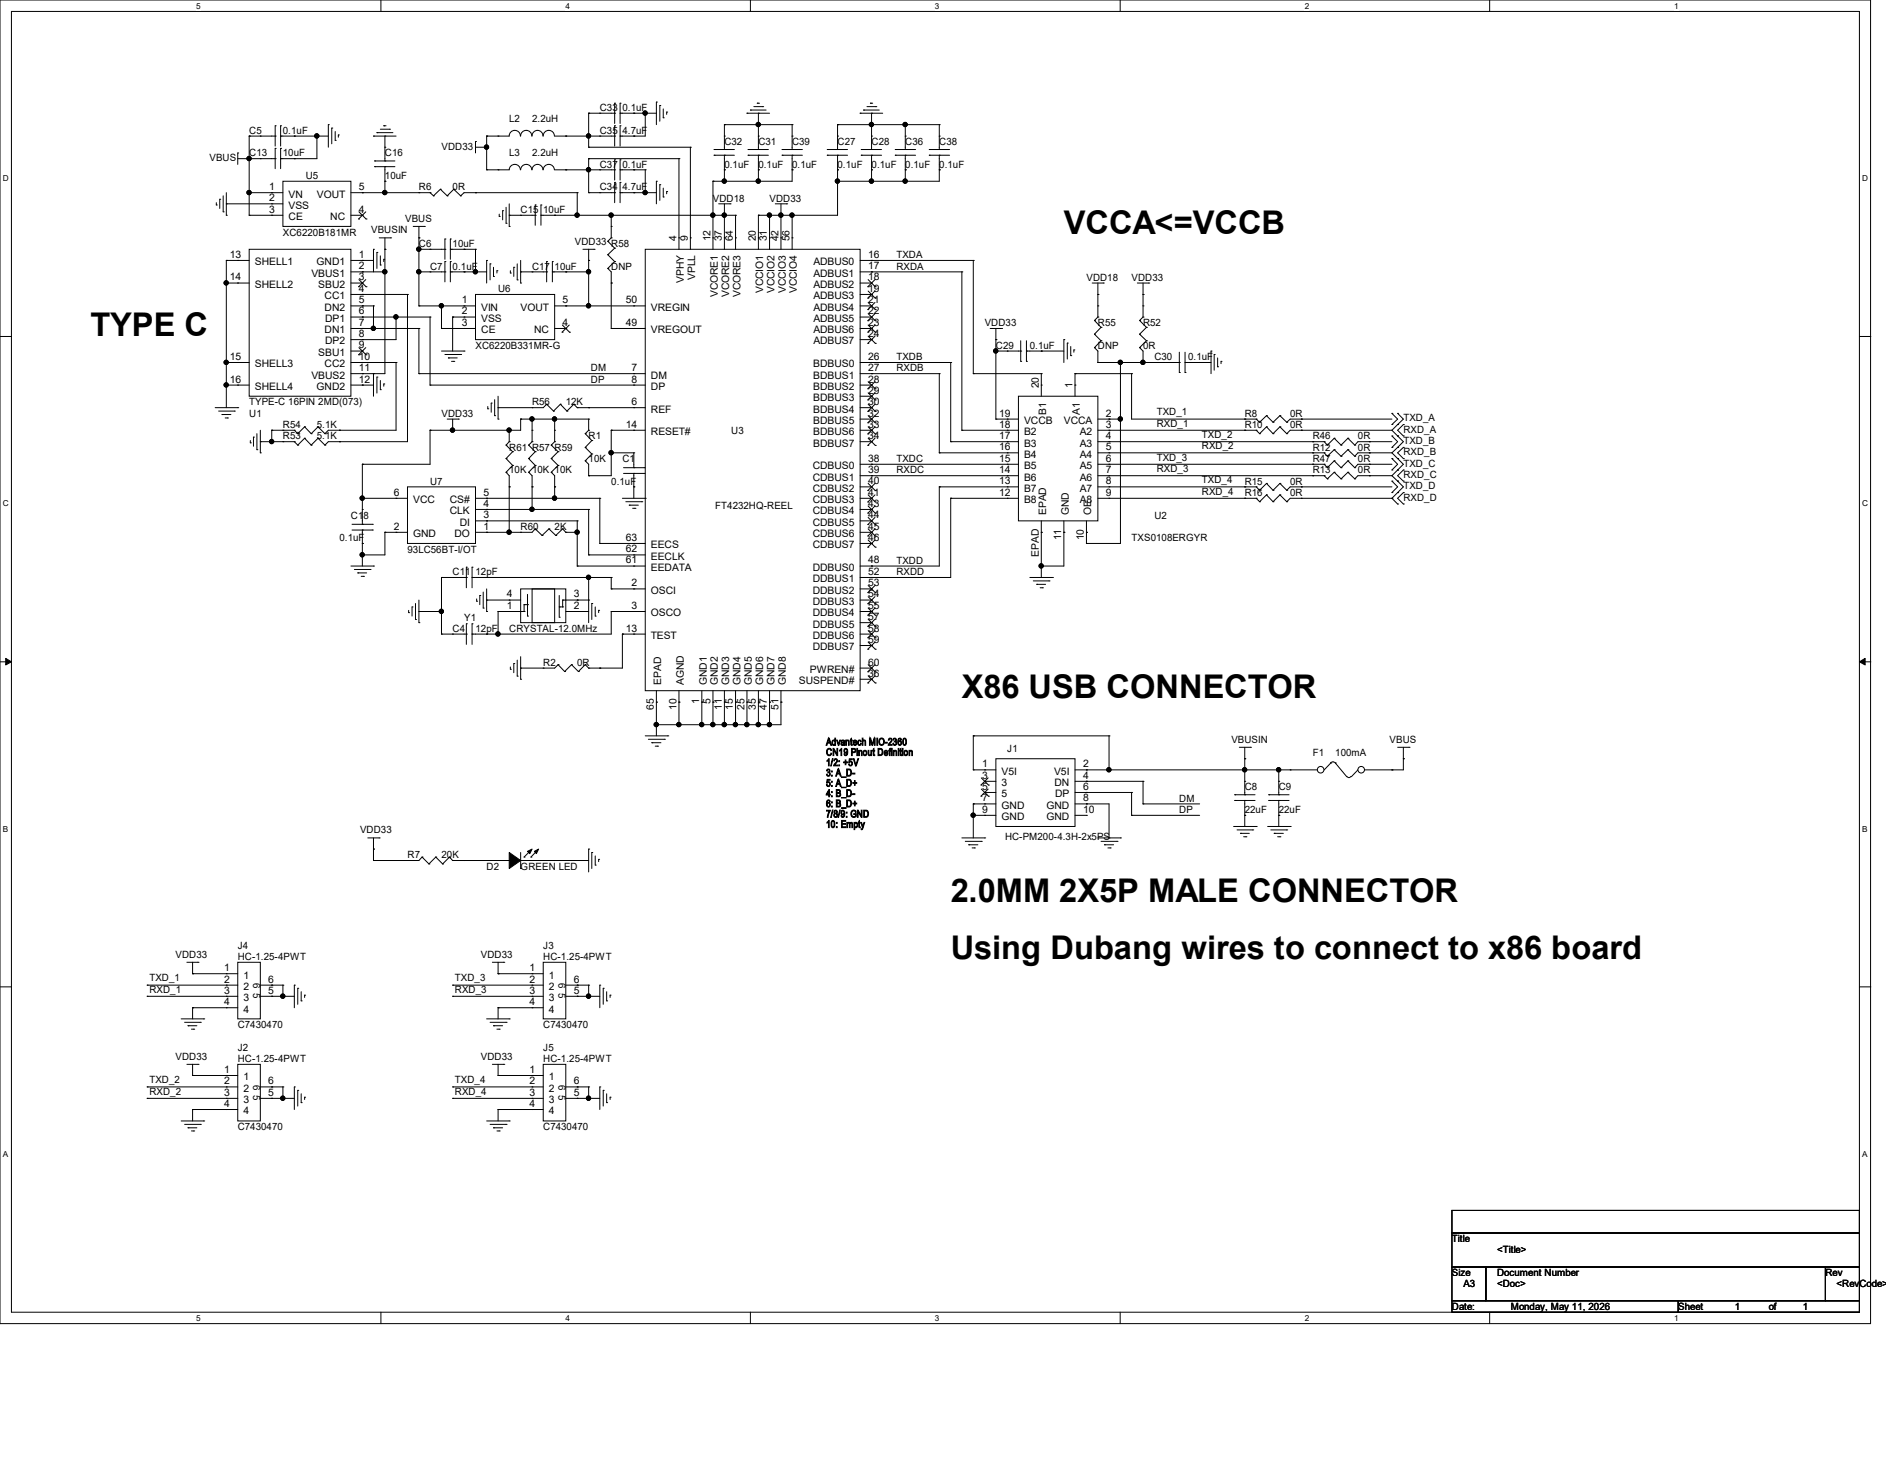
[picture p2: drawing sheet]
<svg xmlns="http://www.w3.org/2000/svg" width="279mm" height="216mm" viewBox="0 0 279 216" stroke-linecap="round" stroke-linejoin="round" font-family="sans-serif">
<defs><g id="words">
<g font-size="4.8">
<text x="157.6" y="34.7">VCCA&lt;=VCCB</text>
<text x="13.4" y="49.8">TYPE C</text>
<text x="142.5" y="103.4">X86 USB CONNECTOR</text>
<text x="140.8" y="133.6">2.0MM 2X5P MALE CONNECTOR</text>
<text x="140.8" y="142">Using Dubang wires to connect to x86 board</text>
</g>
<g font-size="1.5">
<text x="88.9" y="16.5">C33 0.1uF</text>
<text x="31" y="23.8">VBUS</text>
<text x="36.9" y="23.2">C13</text>
<text x="36.9" y="19.8">C5</text>
<text x="41.9" y="23.2">10uF</text>
<text x="41.9" y="19.8">0.1uF</text>
<text x="57" y="23.2">C16</text>
<text x="65.4" y="22.1">VDD33</text>
<text x="75.4" y="23.2">L3</text>
<text x="75.4" y="18.1">L2</text>
<text x="78.8" y="23.2">2.2uH</text>
<text x="78.8" y="18.1">2.2uH</text>
<text x="88.9" y="19.8">C35 4.7uF</text>
<text x="107.3" y="21.5">C32</text>
<text x="112.4" y="21.5">C31</text>
<text x="117.3" y="21.5">C39</text>
<text x="124.1" y="21.5">C27</text>
<text x="129.1" y="21.5">C28</text>
<text x="134.1" y="21.5">C36</text>
<text x="139.2" y="21.5">C38</text>
<text x="39.9" y="28.2">1</text>
<text x="39.9" y="29.8">2</text>
<text x="42.8" y="29.3">VN</text>
<text x="45.3" y="26.5">U5</text>
<text x="46.9" y="29.3">VOUT</text>
<text x="53.2" y="28.2">5</text>
<text x="57" y="26.5">10uF</text>
<text x="62.1" y="28.2">R6</text>
<text x="67.1" y="28.2">0R</text>
<text x="88.9" y="28.2">C34 4.7uF</text>
<text x="88.9" y="24.8">C37 0.1uF</text>
<text x="105.6" y="29.9">VDD18</text>
<text x="107.3" y="24.8">0.1uF</text>
<text x="112.4" y="24.8">0.1uF</text>
<text x="114" y="29.9">VDD33</text>
<text x="117.3" y="24.8">0.1uF</text>
<text x="124.1" y="24.8">0.1uF</text>
<text x="129.1" y="24.8">0.1uF</text>
<text x="134.1" y="24.8">0.1uF</text>
<text x="139.2" y="24.8">0.1uF</text>
<text x="39.9" y="31.5">3</text>
<text x="41.9" y="34.9">XC6220B181MR</text>
<text x="42.8" y="30.9">VSS</text>
<text x="42.8" y="32.6">CE</text>
<text x="48.9" y="32.6">NC</text>
<text x="53.2" y="31.5">4</text>
<text x="55" y="34.5">VBUSIN</text>
<text x="60" y="32.9">VBUS</text>
<text x="77.1" y="31.5">C15 10uF</text>
<text x="100.2" y="35.7" transform="rotate(-90 100.2 35.7)">4</text>
<text x="101.9" y="35.7" transform="rotate(-90 101.9 35.7)">9</text>
<text x="105.2" y="35.7" transform="rotate(-90 105.2 35.7)">12</text>
<text x="106.9" y="35.7" transform="rotate(-90 106.9 35.7)">37</text>
<text x="108.6" y="35.7" transform="rotate(-90 108.6 35.7)">64</text>
<text x="112" y="35.7" transform="rotate(-90 112 35.7)">20</text>
<text x="113.6" y="35.7" transform="rotate(-90 113.6 35.7)">31</text>
<text x="115.3" y="35.7" transform="rotate(-90 115.3 35.7)">42</text>
<text x="117" y="35.7" transform="rotate(-90 117 35.7)">56</text>
<text x="34" y="38.2">13</text>
<text x="34" y="41.5">14</text>
<text x="37.8" y="39.3">SHELL1</text>
<text x="46.1" y="41">VBUS1</text>
<text x="46.9" y="39.3">GND1</text>
<text x="53.2" y="38.2">1</text>
<text x="53.2" y="39.9">2</text>
<text x="53.2" y="41.5">3</text>
<text x="62.1" y="36.6">C6</text>
<text x="63.7" y="39.9">C7</text>
<text x="67" y="39.9">0.1uF</text>
<text x="67.1" y="36.6">10uF</text>
<text x="78.8" y="39.9">C17 10uF</text>
<text x="85.2" y="36.2">VDD33 R58</text>
<text x="90.6" y="39.9">DNP</text>
<text x="101.3" y="41.9" transform="rotate(-90 101.3 41.9)">VPHY</text>
<text x="103" y="41.5" transform="rotate(-90 103 41.5)">VPLL</text>
<text x="120.5" y="39.3">ADBUS0</text>
<text x="120.5" y="41">ADBUS1</text>
<text x="128.6" y="38.2">16</text>
<text x="128.6" y="39.9">17</text>
<text x="128.6" y="41.5">18</text>
<text x="132.8" y="38.2">TXDA</text>
<text x="132.8" y="39.9">RXDA</text>
<text x="161" y="41.6">VDD18</text>
<text x="167.6" y="41.6">VDD33</text>
<text x="37.8" y="42.6">SHELL2</text>
<text x="47.2" y="42.6">SBU2</text>
<text x="48.1" y="44.3">CC1</text>
<text x="48.1" y="46">DN2</text>
<text x="48.2" y="47.7">DP1</text>
<text x="53.2" y="43.2">4</text>
<text x="53.2" y="44.9">5</text>
<text x="53.2" y="46.6">6</text>
<text x="68.4" y="44.9">1</text>
<text x="68.4" y="46.6">2</text>
<text x="71.3" y="46">VIN</text>
<text x="71.3" y="47.7">VSS</text>
<text x="73.8" y="43.3">U6</text>
<text x="77.1" y="46">VOUT</text>
<text x="83.4" y="44.9">5</text>
<text x="92.7" y="44.9">50</text>
<text x="96.4" y="46">VREGIN</text>
<text x="106.3" y="44" transform="rotate(-90 106.3 44)">VCORE1</text>
<text x="108" y="44" transform="rotate(-90 108 44)">VCORE2</text>
<text x="109.7" y="44" transform="rotate(-90 109.7 44)">VCORE3</text>
<text x="113.1" y="43.4" transform="rotate(-90 113.1 43.4)">VCCIO1</text>
<text x="114.7" y="43.4" transform="rotate(-90 114.7 43.4)">VCCIO2</text>
<text x="116.4" y="43.4" transform="rotate(-90 116.4 43.4)">VCCIO3</text>
<text x="118.1" y="43.4" transform="rotate(-90 118.1 43.4)">VCCIO4</text>
<text x="120.5" y="42.6">ADBUS2</text>
<text x="120.5" y="44.3">ADBUS3</text>
<text x="120.5" y="46">ADBUS4</text>
<text x="120.5" y="47.7">ADBUS5</text>
<text x="128.6" y="43.2">19</text>
<text x="128.6" y="44.9">21</text>
<text x="128.6" y="46.6">22</text>
<text x="34" y="53.3">15</text>
<text x="47.2" y="52.7">SBU1</text>
<text x="48.1" y="49.4">DN1</text>
<text x="48.2" y="51">DP2</text>
<text x="53.2" y="48.3">7</text>
<text x="53.2" y="49.9">8</text>
<text x="53.2" y="51.6">9</text>
<text x="53.2" y="53.3">10</text>
<text x="68.4" y="48.3">3</text>
<text x="70.4" y="51.6">XC6220B331MR-G</text>
<text x="71.3" y="49.4">CE</text>
<text x="79.1" y="49.4">NC</text>
<text x="83.4" y="48.3">4</text>
<text x="92.7" y="48.3">49</text>
<text x="96.4" y="49.4">VREGOUT</text>
<text x="120.5" y="49.4">ADBUS6</text>
<text x="120.5" y="51">ADBUS7</text>
<text x="128.6" y="48.3">23</text>
<text x="128.6" y="49.9">24</text>
<text x="128.6" y="53.3">26</text>
<text x="132.8" y="53.3">TXDB</text>
<text x="145.9" y="48.3">VDD33</text>
<text x="147.5" y="51.6">C29</text>
<text x="152.6" y="51.6">0.1uF</text>
<text x="162.6" y="48.3">R55</text>
<text x="162.6" y="51.6">DNP</text>
<text x="169.3" y="48.3">R52</text>
<text x="169.3" y="51.6">0R</text>
<text x="171" y="53.3">C30</text>
<text x="176" y="53.3">0.1uF</text>
<text x="34" y="56.6">16</text>
<text x="37.8" y="57.7">SHELL4</text>
<text x="37.8" y="54.4">SHELL3</text>
<text x="46.1" y="56">VBUS2</text>
<text x="46.9" y="57.7">GND2</text>
<text x="48.1" y="54.4">CC2</text>
<text x="53.2" y="54.9">11</text>
<text x="53.2" y="56.6">12</text>
<text x="87.5" y="55">DM</text>
<text x="87.5" y="56.7">DP</text>
<text x="93.6" y="54.9">7</text>
<text x="93.6" y="56.6">8</text>
<text x="93.6" y="60">6</text>
<text x="96.4" y="56">DM</text>
<text x="96.4" y="57.7">DP</text>
<text x="120.5" y="54.4">BDBUS0</text>
<text x="120.5" y="56">BDBUS1</text>
<text x="120.5" y="57.7">BDBUS2</text>
<text x="120.5" y="59.4">BDBUS3</text>
<text x="128.6" y="54.9">27</text>
<text x="128.6" y="56.6">28</text>
<text x="128.6" y="58.3">29</text>
<text x="128.6" y="60">30</text>
<text x="132.8" y="55">RXDB</text>
<text x="153.9" y="57.5" transform="rotate(-90 153.9 57.5)">20</text>
<text x="158.9" y="57.5" transform="rotate(-90 158.9 57.5)">1</text>
<text x="36.9" y="61.7">U1</text>
<text x="36.9" y="60">TYPE-C 16PIN 2MD(073)</text>
<text x="41.9" y="65.1">R53</text>
<text x="41.9" y="63.4">R54</text>
<text x="46.9" y="65.1">5.1K</text>
<text x="46.9" y="63.4">5.1K</text>
<text x="65.4" y="61.7">VDD33</text>
<text x="78.8" y="60">R56</text>
<text x="83.8" y="60">12K</text>
<text x="87.2" y="65.1">R1</text>
<text x="92.7" y="63.3">14</text>
<text x="96.4" y="61.1">REF</text>
<text x="96.4" y="64.4">RESET#</text>
<text x="108.3" y="64.2">U3</text>
<text x="120.5" y="61.1">BDBUS4</text>
<text x="120.5" y="62.8">BDBUS5</text>
<text x="120.5" y="64.4">BDBUS6</text>
<text x="128.6" y="61.7">32</text>
<text x="128.6" y="63.3">33</text>
<text x="128.6" y="65">34</text>
<text x="148" y="65">17</text>
<text x="148" y="63.3">18</text>
<text x="148" y="61.7">19</text>
<text x="151.7" y="64.4">B2</text>
<text x="151.7" y="62.8">VCCB</text>
<text x="155" y="61.4" transform="rotate(-90 155 61.4)">B1</text>
<text x="157.6" y="62.8">VCCA</text>
<text x="160" y="64.4">A2</text>
<text x="160" y="61.4" transform="rotate(-90 160 61.4)">A1</text>
<text x="163.8" y="61.7">2</text>
<text x="163.8" y="63.3">3</text>
<text x="163.8" y="65">4</text>
<text x="171.4" y="61.5">TXD_1</text>
<text x="171.4" y="63.2">RXD_1</text>
<text x="178.1" y="64.9">TXD_2</text>
<text x="184.4" y="63.4">R10</text>
<text x="184.4" y="61.7">R8</text>
<text x="191.1" y="63.4">0R</text>
<text x="191.1" y="61.7">0R</text>
<text x="194.5" y="65.1">R46</text>
<text x="201.2" y="65.1">0R</text>
<text x="207.9" y="64.1">RXD_A</text>
<text x="207.9" y="65.7">TXD_B</text>
<text x="207.9" y="62.4">TXD_A</text>
<text x="63.7" y="71.8">U7</text>
<text x="75.4" y="66.8">R61 R57 R59</text>
<text x="75.4" y="70.1">10K 10K 10K</text>
<text x="87.2" y="68.4">10K</text>
<text x="90.6" y="71.8">0.1uF</text>
<text x="92.2" y="68.4">C1</text>
<text x="120.4" y="69.5">CDBUS0</text>
<text x="120.4" y="71.2">CDBUS1</text>
<text x="120.5" y="66.1">BDBUS7</text>
<text x="128.6" y="68.4">38</text>
<text x="128.6" y="70.1">39</text>
<text x="128.6" y="71.7">40</text>
<text x="132.8" y="68.4">TXDC</text>
<text x="132.8" y="70.1">RXDC</text>
<text x="148" y="71.7">13</text>
<text x="148" y="70.1">14</text>
<text x="148" y="68.4">15</text>
<text x="148" y="66.7">16</text>
<text x="151.7" y="71.2">B6</text>
<text x="151.7" y="69.5">B5</text>
<text x="151.7" y="67.8">B4</text>
<text x="151.7" y="66.1">B3</text>
<text x="160" y="66.1">A3</text>
<text x="160" y="67.8">A4</text>
<text x="160" y="69.5">A5</text>
<text x="160" y="71.2">A6</text>
<text x="163.8" y="66.7">5</text>
<text x="163.8" y="68.4">6</text>
<text x="163.8" y="70.1">7</text>
<text x="163.8" y="71.7">8</text>
<text x="171.4" y="68.2">TXD_3</text>
<text x="171.4" y="69.9">RXD_3</text>
<text x="178.1" y="66.5">RXD_2</text>
<text x="178.1" y="71.5">TXD_4</text>
<text x="184.4" y="71.8">R15</text>
<text x="191.1" y="71.8">0R</text>
<text x="194.5" y="66.8">R12</text>
<text x="194.5" y="70.1">R13</text>
<text x="194.5" y="68.4">R47</text>
<text x="201.2" y="66.8">0R</text>
<text x="201.2" y="70.1">0R</text>
<text x="201.2" y="68.4">0R</text>
<text x="207.9" y="67.4">RXD_B</text>
<text x="207.9" y="70.8">RXD_C</text>
<text x="207.9" y="69.1">TXD_C</text>
<text x="52" y="76.8">C18</text>
<text x="58.3" y="73.4">6</text>
<text x="61.2" y="74.5">VCC</text>
<text x="66.6" y="74.5">CS#</text>
<text x="66.6" y="76.2">CLK</text>
<text x="68.1" y="77.9">DI</text>
<text x="71.6" y="73.4">5</text>
<text x="71.6" y="75.1">4</text>
<text x="71.6" y="76.8">3</text>
<text x="106" y="75.3">FT4232HQ-REEL</text>
<text x="120.4" y="72.8">CDBUS2</text>
<text x="120.4" y="74.5">CDBUS3</text>
<text x="120.4" y="76.2">CDBUS4</text>
<text x="120.4" y="77.9">CDBUS5</text>
<text x="128.6" y="73.4">41</text>
<text x="128.6" y="75.1">43</text>
<text x="128.6" y="76.8">44</text>
<text x="148" y="73.4">12</text>
<text x="151.7" y="74.5">B8</text>
<text x="151.7" y="72.8">B7</text>
<text x="155" y="76.3" transform="rotate(-90 155 76.3)">EPAD</text>
<text x="158.3" y="76.3" transform="rotate(-90 158.3 76.3)">GND</text>
<text x="160" y="72.8">A7</text>
<text x="160" y="74.5">A8</text>
<text x="161.7" y="76.3" transform="rotate(-90 161.7 76.3)">OE</text>
<text x="163.8" y="73.4">9</text>
<text x="171" y="76.8">U2</text>
<text x="178.1" y="73.2">RXD_4</text>
<text x="184.4" y="73.4">R16</text>
<text x="191.1" y="73.4">0R</text>
<text x="207.9" y="74.1">RXD_D</text>
<text x="207.9" y="72.4">TXD_D</text>
<text x="50.3" y="80.2">0.1uF</text>
<text x="58.3" y="78.4">2</text>
<text x="60.4" y="81.8">93LC56BT-I/OT</text>
<text x="61.2" y="79.5">GND</text>
<text x="67.3" y="79.5">DO</text>
<text x="71.6" y="78.4">1</text>
<text x="77.1" y="78.5">R60</text>
<text x="82.2" y="78.5">2K</text>
<text x="92.7" y="80.1">63</text>
<text x="92.7" y="81.8">62</text>
<text x="92.7" y="83.4">61</text>
<text x="96.4" y="81.2">EECS</text>
<text x="96.4" y="82.9">EECLK</text>
<text x="120.4" y="79.5">CDBUS6</text>
<text x="120.4" y="81.2">CDBUS7</text>
<text x="128.6" y="78.4">45</text>
<text x="128.6" y="80.1">46</text>
<text x="128.6" y="83.4">48</text>
<text x="132.8" y="83.5">TXDD</text>
<text x="153.9" y="82.5" transform="rotate(-90 153.9 82.5)">EPAD</text>
<text x="157.2" y="80" transform="rotate(-90 157.2 80)">11</text>
<text x="160.6" y="80" transform="rotate(-90 160.6 80)">10</text>
<text x="167.6" y="80.2">TXS0108ERGYR</text>
<text x="67.1" y="85.2">C11 12pF</text>
<text x="75.1" y="88.5">4</text>
<text x="85" y="88.5">3</text>
<text x="93.6" y="86.8">2</text>
<text x="96.4" y="84.5">EEDATA</text>
<text x="96.4" y="87.9">OSCI</text>
<text x="120.4" y="84.5">DDBUS0</text>
<text x="120.4" y="86.2">DDBUS1</text>
<text x="120.4" y="87.9">DDBUS2</text>
<text x="120.4" y="89.6">DDBUS3</text>
<text x="128.6" y="85.1">52</text>
<text x="128.6" y="86.8">53</text>
<text x="128.6" y="88.5">54</text>
<text x="132.8" y="85.2">RXDD</text>
<text x="67.1" y="93.6">C4</text>
<text x="68.7" y="91.9">Y1</text>
<text x="70.4" y="93.6">12pF</text>
<text x="75.1" y="90.2">1</text>
<text x="75.4" y="93.6">CRYSTAL-12.0MHz</text>
<text x="85" y="90.2">2</text>
<text x="92.7" y="93.5">13</text>
<text x="93.6" y="90.2">3</text>
<text x="96.4" y="91.3">OSCO</text>
<text x="96.4" y="94.6">TEST</text>
<text x="120.4" y="91.3">DDBUS4</text>
<text x="120.4" y="92.9">DDBUS5</text>
<text x="120.4" y="94.6">DDBUS6</text>
<text x="128.6" y="90.2">55</text>
<text x="128.6" y="91.8">57</text>
<text x="128.6" y="93.5">58</text>
<text x="128.6" y="95.2">59</text>
<text x="80.5" y="98.6">R2</text>
<text x="85.5" y="98.6">0R</text>
<text x="98" y="101.4" transform="rotate(-90 98 101.4)">EPAD</text>
<text x="101.3" y="101.4" transform="rotate(-90 101.3 101.4)">AGND</text>
<text x="104.7" y="101.4" transform="rotate(-90 104.7 101.4)">GND1</text>
<text x="106.3" y="101.4" transform="rotate(-90 106.3 101.4)">GND2</text>
<text x="108" y="101.4" transform="rotate(-90 108 101.4)">GND3</text>
<text x="109.7" y="101.4" transform="rotate(-90 109.7 101.4)">GND4</text>
<text x="111.4" y="101.4" transform="rotate(-90 111.4 101.4)">GND5</text>
<text x="113.1" y="101.4" transform="rotate(-90 113.1 101.4)">GND6</text>
<text x="114.7" y="101.4" transform="rotate(-90 114.7 101.4)">GND7</text>
<text x="116.4" y="101.4" transform="rotate(-90 116.4 101.4)">GND8</text>
<text x="118.4" y="101.3">SUSPEND#</text>
<text x="120" y="99.7">PWREN#</text>
<text x="120.4" y="96.3">DDBUS7</text>
<text x="128.6" y="98.6">60</text>
<text x="128.6" y="100.2">36</text>
<text x="96.9" y="105.2" transform="rotate(-90 96.9 105.2)">65</text>
<text x="100.2" y="105.2" transform="rotate(-90 100.2 105.2)">10</text>
<text x="103.6" y="104.3" transform="rotate(-90 103.6 104.3)">1</text>
<text x="105.2" y="104.3" transform="rotate(-90 105.2 104.3)">5</text>
<text x="106.9" y="105.2" transform="rotate(-90 106.9 105.2)">11</text>
<text x="108.6" y="105.2" transform="rotate(-90 108.6 105.2)">15</text>
<text x="110.3" y="105.2" transform="rotate(-90 110.3 105.2)">25</text>
<text x="112" y="105.2" transform="rotate(-90 112 105.2)">35</text>
<text x="113.6" y="105.2" transform="rotate(-90 113.6 105.2)">47</text>
<text x="115.3" y="105.2" transform="rotate(-90 115.3 105.2)">51</text>
<text x="122.4" y="110.4">Advantech MIO-2360</text>
<text x="122.4" y="111.9">CN19 Pinout Definition</text>
<text x="122.4" y="113.4">1/2: +5V</text>
<text x="145.5" y="113.6">1</text>
<text x="149.2" y="111.3">J1</text>
<text x="160.4" y="113.6">2</text>
<text x="182.4" y="110">VBUSIN</text>
<text x="194.5" y="112">F1</text>
<text x="197.8" y="112">100mA</text>
<text x="205.9" y="110">VBUS</text>
<text x="122.4" y="114.9">3: A_D-</text>
<text x="122.4" y="116.5">5: A_D+</text>
<text x="122.4" y="118">4: B_D-</text>
<text x="122.4" y="119.5">6: B_D+</text>
<text x="145.5" y="115.3">3</text>
<text x="145.5" y="117">5</text>
<text x="145.5" y="118.7">7</text>
<text x="148.4" y="114.7">V5I</text>
<text x="148.4" y="116.4">3</text>
<text x="148.4" y="118.1">5</text>
<text x="148.4" y="119.8">GND</text>
<text x="155" y="119.8">GND</text>
<text x="156.2" y="114.7">V5I</text>
<text x="156.2" y="116.4">DN</text>
<text x="156.3" y="118.1">DP</text>
<text x="160.4" y="115.3">4</text>
<text x="160.4" y="117">6</text>
<text x="160.4" y="118.7">8</text>
<text x="174.7" y="118.7">DM</text>
<text x="184.4" y="117.1">C8</text>
<text x="189.4" y="117.1">C9</text>
<text x="53.3" y="123.4">VDD33</text>
<text x="122.4" y="121">7/8/9: GND</text>
<text x="122.4" y="122.6">10: Empty</text>
<text x="145.5" y="120.4">9</text>
<text x="148.4" y="121.5">GND</text>
<text x="148.9" y="124.4">HC-PM200-4.3H-2x5PS</text>
<text x="155" y="121.5">GND</text>
<text x="160.4" y="120.4">10</text>
<text x="174.7" y="120.4">DP</text>
<text x="184.4" y="120.4">22uF</text>
<text x="189.4" y="120.4">22uF</text>
<text x="60.4" y="127.1">R7</text>
<text x="65.4" y="127.1">20K</text>
<text x="72.1" y="128.8">D2</text>
<text x="77.1" y="128.8">GREEN LED</text>
<text x="26" y="141.9">VDD33</text>
<text x="33.2" y="143.8">1</text>
<text x="35.2" y="140.5">J4</text>
<text x="35.2" y="142.2">HC-1.25-4PWT</text>
<text x="71.2" y="141.9">VDD33</text>
<text x="78.4" y="143.8">1</text>
<text x="80.5" y="140.5">J3</text>
<text x="80.5" y="142.2">HC-1.25-4PWT</text>
<text x="22.1" y="145.3">TXD_1</text>
<text x="22.1" y="147">RXD_1</text>
<text x="33.2" y="145.5">2</text>
<text x="33.2" y="147.1">3</text>
<text x="33.2" y="148.8">4</text>
<text x="36.1" y="144.9">1</text>
<text x="36.1" y="146.6">2</text>
<text x="36.1" y="148.3">3</text>
<text x="36.1" y="149.9">4</text>
<text x="37.5" y="145.5" transform="rotate(90 37.5 145.5)">6</text>
<text x="37.5" y="147" transform="rotate(90 37.5 147)">5</text>
<text x="39.8" y="147.1">5</text>
<text x="39.8" y="145.5">6</text>
<text x="67.4" y="145.3">TXD_3</text>
<text x="67.4" y="147">RXD_3</text>
<text x="78.4" y="145.5">2</text>
<text x="78.4" y="147.1">3</text>
<text x="78.4" y="148.8">4</text>
<text x="81.3" y="144.9">1</text>
<text x="81.3" y="146.6">2</text>
<text x="81.3" y="148.3">3</text>
<text x="81.3" y="149.9">4</text>
<text x="82.8" y="145.5" transform="rotate(90 82.8 145.5)">6</text>
<text x="82.8" y="147" transform="rotate(90 82.8 147)">5</text>
<text x="85" y="147.1">5</text>
<text x="85" y="145.5">6</text>
<text x="35.2" y="152.2">C7430470</text>
<text x="35.2" y="155.6">J2</text>
<text x="80.5" y="155.6">J5</text>
<text x="80.5" y="152.2">C7430470</text>
<text x="22.1" y="160.4">TXD_2</text>
<text x="26" y="156.9">VDD33</text>
<text x="33.2" y="158.9">1</text>
<text x="33.2" y="160.6">2</text>
<text x="35.2" y="157.3">HC-1.25-4PWT</text>
<text x="36.1" y="160">1</text>
<text x="36.1" y="161.7">2</text>
<text x="37.5" y="160.6" transform="rotate(90 37.5 160.6)">6</text>
<text x="39.8" y="160.6">6</text>
<text x="67.4" y="160.4">TXD_4</text>
<text x="71.2" y="156.9">VDD33</text>
<text x="78.4" y="158.9">1</text>
<text x="78.4" y="160.6">2</text>
<text x="80.5" y="157.3">HC-1.25-4PWT</text>
<text x="81.3" y="160">1</text>
<text x="81.3" y="161.7">2</text>
<text x="82.8" y="160.6" transform="rotate(90 82.8 160.6)">6</text>
<text x="85" y="160.6">6</text>
<text x="22.1" y="162.1">RXD_2</text>
<text x="33.2" y="162.3">3</text>
<text x="33.2" y="163.9">4</text>
<text x="35.2" y="167.3">C7430470</text>
<text x="36.1" y="163.4">3</text>
<text x="36.1" y="165">4</text>
<text x="37.5" y="162.1" transform="rotate(90 37.5 162.1)">5</text>
<text x="39.8" y="162.3">5</text>
<text x="67.4" y="162.1">RXD_4</text>
<text x="78.4" y="162.3">3</text>
<text x="78.4" y="163.9">4</text>
<text x="80.5" y="167.3">C7430470</text>
<text x="81.3" y="163.4">3</text>
<text x="81.3" y="165">4</text>
<text x="82.8" y="162.1" transform="rotate(90 82.8 162.1)">5</text>
<text x="85" y="162.3">5</text>
<text x="215.1" y="183.9">Title</text>
<text x="221.8" y="185.6">&lt;Title&gt;</text>
<text x="215.1" y="189">Size</text>
<text x="216.8" y="190.6">A3</text>
<text x="221.8" y="190.6">&lt;Doc&gt;</text>
<text x="221.8" y="189">Document Number</text>
<text x="270.4" y="189">Rev</text>
<text x="272.1" y="190.6">&lt;RevCode&gt;</text>
<text x="215.1" y="194">Date:</text>
<text x="223.8" y="194">Monday, May 11, 2026</text>
<text x="248.6" y="194">Sheet</text>
<text x="257" y="194">1</text>
<text x="262" y="194">of</text>
<text x="267.1" y="194">1</text>
</g>
<g font-size="1.2">
<text x="29" y="1.3">5</text>
<text x="83.8" y="1.3">4</text>
<text x="138.5" y="1.3">3</text>
<text x="193.3" y="1.3">2</text>
<text x="248" y="1.3">1</text>
<text x=".4" y="26.8">D</text>
<text x="275.9" y="26.8">D</text>
<text x=".4" y="75">C</text>
<text x="275.9" y="75">C</text>
<text x=".4" y="123.1">B</text>
<text x="275.9" y="123.1">B</text>
<text x=".4" y="171.3">A</text>
<text x="275.9" y="171.3">A</text>
<text x="29" y="195.6">5</text>
<text x="83.8" y="195.6">4</text>
<text x="138.5" y="195.6">3</text>
<text x="193.3" y="195.6">2</text>
<text x="248" y="195.6">1</text>
</g>
</g></defs>
<path d="M0 0h277.1v196h-277.1zM1.7 1.7h273.8v192.6h-273.8z" fill="none" stroke="#000" stroke-width=".15"/>
<g fill="#fff">
<path d="M29 .2h.7v1.3h-.7z"/>
<path d="M29 194.5h.7v1.3h-.7z"/>
</g>
<path d="M56.4 0v1.7M56.4 194.3v1.7" fill="none" stroke="#000" stroke-width=".15"/>
<g fill="#fff">
<path d="M83.8 .2h.6v1.3h-.6z"/>
<path d="M83.8 194.5h.6v1.3h-.6z"/>
</g>
<path d="M111.2 0v1.7M111.2 194.3v1.7" fill="none" stroke="#000" stroke-width=".15"/>
<g fill="#fff">
<path d="M138.5 .2h.6v1.3h-.6z"/>
<path d="M138.5 194.5h.6v1.3h-.6z"/>
</g>
<path d="M165.9 0v1.7M165.9 194.3v1.7" fill="none" stroke="#000" stroke-width=".15"/>
<g fill="#fff">
<path d="M193.3 .2h.6v1.3h-.6z"/>
<path d="M193.3 194.5h.6v1.3h-.6z"/>
</g>
<path d="M220.7 0v1.7M220.7 194.3v1.7" fill="none" stroke="#000" stroke-width=".15"/>
<g fill="#fff">
<path d="M248 .2h.7v1.3h-.7z"/>
<path d="M248 194.5h.7v1.3h-.7z"/>
<path d="M.4 25.7h.9v1.4h-.9z"/>
<path d="M275.9 25.7h.8v1.4h-.8z"/>
<path d="M.4 73.9h.9v1.3h-.9z"/>
<path d="M275.9 73.9h.8v1.3h-.8z"/>
</g>
<path d="M0 49.8h1.7M275.5 49.8h1.7" fill="none" stroke="#000" stroke-width=".15"/>
<g fill="#fff">
<path d="M.4 122h.8v1.4h-.8z"/>
<path d="M275.9 122h.7v1.4h-.7z"/>
</g>
<path d="M0 98h1.7M275.5 98h1.7" fill="none" stroke="#000" stroke-width=".15"/>
<path d="M.8 97.5l.9 .5-.9 .5zM275.5 98l.8-.5v1z" fill="#000" stroke="#000" stroke-width=".15"/>
<g fill="#fff">
<path d="M.4 170.2h.8v1.3h-.8z"/>
<path d="M275.9 170.2h.7v1.3h-.7z"/>
</g>
<g fill="none" stroke="#000" stroke-width=".15">
<path d="M40.8 18.6h.1M40.8 18.6v3M41.6 18.6h.1M41.6 18.6v3M48.6 18.5h.1M48.6 18.5v3.3M49.1 19h.1M49.1 19v2.3M49.7 19.5v1.3M50.1 20h.1M50.1 20v.3M55.8 19.6h.1"/>
<path d="M55.8 19.6h2.4M56.3 19.1h1.4M56.9 18.6h.1M56.9 18.6h.3M57.7 19.1h.1M88.9 16.8h.1M88.9 16.8h2.2M91.1 15.3h.1M91.1 16.8h.1M91.1 15.3v3M91.9 16.8h.1M91.9 15.3h.1"/>
<path d="M91.9 16.8h2M91.9 15.3v3M93.9 16.8h.1M97.2 15.1h.1M97.2 15.1v3.4M97.7 15.6h.1M97.7 15.6v2.3M98.3 17.4h.1M98.3 16.1v1.3M98.8 16.6h.1M98.8 16.6v.3M110.7 16.8h.1"/>
<path d="M110.7 16.8h3.3M111.2 16.3h.1M111.2 16.3h2.3M111.7 15.8h1.3M112.2 15.3h.1M112.2 15.3h.3M113 15.8h.1M127.4 16.8h.1M127.4 16.8h3.4M127.9 16.3h.1M127.9 16.3h2.4M128.4 15.8h1.4"/>
<path d="M128.9 15.3h.1M128.9 15.3h.4M129.8 15.8h.1M32 30.4h.1M32 30v.4M32.6 29.5h.1M32.6 29.5v1.4M33.1 31.4h.1M33.1 29v2.4M33.5 31.9h.1M33.5 28.5v3.4M35.2 22.6h.1"/>
<path d="M35.2 38.6h.1M35.2 23.5h1.7M35.2 22.6v1.7M35.2 38.6h1.7M36.9 36.9h15.1v21.8h-15.1zM36.9 23.5h.1M38.6 23.5h.1M38.6 20.2h.1M38.6 20.2h2.2M38.6 23.5h2.2M40.3 28.5h.1M40.3 30.2h.1"/>
<path d="M40.3 31.9h.1M40.3 30.2h1.6M40.3 31.9h1.6M40.3 28.5h1.6M40.8 22h.1M40.8 23.5h.1M40.8 20.2h.1M40.8 22v3M41.6 23.5h.1M41.6 22h.1M41.6 20.2h.1M41.6 20.2h2"/>
<path d="M41.6 23.5h2M41.6 22v3M41.9 26.8h10.1v6.7h-10.1zM43.6 23.5h.1M43.6 20.2h.1M49.7 20.8h.1M52 38.6h1.7M52 31.9h1.7M52 28.5h1.7M53.1 32.4h.1M53.2 31.4l1 1M53.7 38.6h.1"/>
<path d="M53.7 31.9h.1M53.7 28.5h.1M54.2 31.4l-1.1 1M54.2 32.4h.1M55.3 20.2h.1M55.3 36.9h.1M55.3 20.2h3.4M55.3 36.9v3.4M55.5 24.7h.1M55.5 23.8h.1M55.5 24.7h3M55.5 23.8h3"/>
<path d="M55.8 37.4h.1M55.8 37.4v2.4M56.2 35.2h1.7M56.3 39.2h.1M56.3 37.9v1.3M56.9 38.4h.1M56.9 38.4v.3M57 36.9h.1M57 23.8h.1M57 24.7h.1M57 21.8h.1M57 26.8h.1"/>
<path d="M57 21.8v2M57 24.7v2.1M57 35.2v1.7M57.9 35.2h.1M61.2 33.5h1.7M62.1 35.2h.1M62.1 28.5h.1M62.1 33.5v1.7M62.1 28.5h1.6M62.9 33.5h.1M63.7 36.9h.1M63.7 28.5h.1"/>
<path d="M63.7 36.9h2.2M63.7 28.5l.5 .5M64.2 29h.1M65.2 28h.1M65.2 28l1.1 1M65.2 28l-1 1M65.9 35.4h.1M65.9 36.9h.1M65.9 35.4v3M66.3 29h.1M66.7 36.9h.1M66.7 35.4h.1"/>
<path d="M66.7 36.9h2M66.7 35.4v3M67.2 28h.1M67.2 28l1 1M67.2 28l-.9 1M68.2 29h.1M68.7 36.9h.1M70.4 21h.1M70.4 28.5h.1M70.4 21.8h1.7M70.4 21v1.6M70.4 28.5h-1.7l-.5 .5"/>
<path d="M72.1 21.8h.1M72.1 38.6h.1M72.1 38.6v3.3M72.6 39.1h.1M72.6 39.1v2.3M73.1 39.6v1.3M73.8 25.1h1.6a.83 .83 0 0 1 .9-.8 .83 .83 0 0 1 .8 .8M73.8 25.1h.1M74 32h.1M74 31.7v.3M74.5 31.2h.1M74.5 31.2v1.4"/>
<path d="M75 33.1h.1M75 30.7v2.4M75.4 33.5h.1M75.4 30.2v3.3M76.1 39.6h.1M76.1 39.6v1.3M76.6 39.1v2.3M77.1 31.9h.1M77.1 25.1a.83 .83 0 0 1 .9-.8 .83 .83 0 0 1 .8 .8M77.1 38.6v3.3M77.1 31.9h2.2M78.8 25.1a.8 .8 0 0 1 .8-.8 .8 .8 0 0 1 .8 .8"/>
<path d="M79.3 30.4h.1M79.3 31.9h.1M79.3 30.4v3M80.1 31.9h.1M80.1 30.4h.1M80.1 31.9h2.1M80.1 30.4v3M80.5 25.1a.83 .83 0 0 1 .8-.8 .83 .83 0 0 1 .8 .8M81 38.7h.1M81 38.7v3M81.8 38.7h.1M81.8 38.7v3"/>
<path d="M82.2 31.9h.1M82.2 25.1h1.6M83.8 25.1h.1M86.4 36.9h1.6M87.2 38.6h.1M87.2 36.9v1.7M88 36.9h.1M88.9 28.5h.1M88.9 25.1h.1M88.9 28.5h2.2M88.9 25.1h2.2M90 39.8h.1"/>
<path d="M90 37.7h.1M90 35.7h.1M90 39.8l.6 .5v1.6M90 37.7l1.1 1M90 35.7l1.1 1M90.6 35.2h.1M90.6 33.5h.1M90.6 35.2l-.6 .5M90.6 33.5v1.7M91.1 38.7h.1M91.1 36.7h.1M91.1 27h.1"/>
<path d="M91.1 28.5h.1M91.1 23.7h.1M91.1 25.1h.1M91.1 38.7l-1.1 1.1M91.1 36.7l-1.1 1M91.1 23.7v3M91.1 27v3M91.9 28.5h.1M91.9 27h.1M91.9 25.1h.1M91.9 23.7h.1M91.9 23.7v3"/>
<path d="M91.9 27v3M91.9 28.5h2M91.9 25.1h2M93.9 28.5h.1M93.9 25.1h.1M95.6 36.9h31.8v65.4h-31.8zM97.2 26.8h.1M97.2 26.8v3.4M97.7 27.3h.1M97.7 27.3v2.4M98.3 29.2h.1M98.3 27.9v1.3"/>
<path d="M98.8 28.4h.1M98.8 28.4v.3M100.6 35.2h.1M100.6 35.2v1.7M102.3 35.2h.1M102.3 35.2v1.7M105.6 35.2h.1M105.6 35.2v1.7M105.8 23h.1M105.8 22.1h.1M105.8 23h3M105.8 22.1h3"/>
<path d="M106.5 30.2h1.7M107.3 31.9h.1M107.3 22.1h.1M107.3 23h.1M107.3 20.2h.1M107.3 25.1h.1M107.3 35.2h.1M107.3 20.2v1.9M107.3 23v2.1M107.3 30.2v1.7M107.3 35.2v1.7M108.2 30.2h.1"/>
<path d="M109 35.2h.1M109 35.2v1.7M112.4 35.2h.1M112.4 35.2v1.7M114 35.2h.1M114 35.2v1.7M114.9 30.2h1.6M115.7 31.9h.1M115.7 35.2h.1M115.7 30.2v1.7M115.7 35.2v1.7M116.5 30.2h.1"/>
<path d="M117.3 35.2h.1M117.3 35.2v1.7M127.4 38.6h1.7M129.1 38.6h.1M137.7 23h.1M137.7 22.1h.1M137.7 23h3M137.7 22.1h3M139.1 22.1h.1M139.1 23h.1M139.1 20.2h.1M139.1 25.1h.1"/>
<path d="M139.1 20.2v1.9M139.1 23v2.1M35.2 57h.1M35.2 41.9h.1M35.2 53.7h.1M35.2 41.9h1.7M35.2 53.7h1.7M35.2 57h1.7M52 41.9h1.7M52 48.6h1.7M52 52h1.7M52 45.3h1.7"/>
<path d="M52 46.9h1.7M52 40.3h1.7M52 43.6h1.7M52 50.3h1.7M52 53.7h1.7M52 55.3h1.7M52 57h1.7M53.1 42.5h.1M53.1 52.5h.1M53.2 41.4l1 1.1M53.2 51.5l1 1M53.7 40.3h.1"/>
<path d="M53.7 41.9h.1M53.7 43.6h.1M53.7 45.3h.1M53.7 46.9h.1M53.7 48.6h.1M53.7 50.3h.1M53.7 52h.1M53.7 53.7h.1M53.7 55.3h.1M53.7 57h.1M54.2 41.4l-1.1 1.1M54.2 51.5l-1.1 1"/>
<path d="M54.2 42.5h.1M54.2 52.5h.1M55.3 55.3h.1M55.3 55.3v3.4M55.8 55.8h.1M55.8 55.8v2.4M56.3 57.7h.1M56.3 56.3v1.4M56.9 56.9h.1M56.9 56.9v.3M65.4 52h3.3M65.9 52.5h2.3"/>
<path d="M66.4 53h.1M66.4 53h1.3M66.9 53.5h.3M67.2 53.5h.1M68.2 52.5h.1M68.7 52h.1M68.7 45.3h.1M68.7 46.9h.1M68.7 48.6h.1M68.7 48.6h1.7M68.7 45.3h1.7M68.7 46.9h1.7"/>
<path d="M70.4 43.6h11.8v6.7h-11.8zM72.8 59.7h.1M72.8 59.7v1.3M73.1 40.9h.1M73.3 59.2v2.4M73.6 40.1h.1M73.6 40.1v.3M73.8 58.7v3.4M75.6 40.4h.1M75.6 40.1v.3M76.6 41.4h.1M77.1 41.9h.1"/>
<path d="M78.8 40.3h.1M78.8 40.3h2.2M81 40.3h.1M81 59.9h.1M81 59.9l-.5 .5h-1.7M81 59.9l1 1M81.8 40.3h.1M81.8 40.3h2M82.2 48.6h1.6M82.2 45.3h1.6M83 59.9h.1M83 59.9l-1 1"/>
<path d="M83 59.9l1 1M83.3 49.2h.1M83.3 48.1l1.1 1.1M83.8 48.6h.1M83.8 45.3h.1M83.8 40.3h.1M84.3 48.1l-1 1.1M84.4 49.2h.1M85 59.9h.1M85 59.9l-1 1M85 59.9l.5 .5M90.6 41.9h.1"/>
<path d="M93.9 45.3h.1M93.9 48.6h.1M93.9 55.3h.1M93.9 57h.1M93.9 48.6h1.7M93.9 45.3h1.7M93.9 55.3h1.7M93.9 57h1.7M127.4 41.9h1.7M127.4 48.6h1.7M127.4 45.3h1.7M127.4 46.9h1.7"/>
<path d="M127.4 40.3h1.7M127.4 43.6h1.7M127.4 50.3h1.7M127.4 53.7h1.7M127.4 55.3h1.7M127.4 57h1.7M127.4 58.7h1.7M128.6 42.5h.1M128.6 44.2h.1M128.6 45.8h.1M128.6 47.5h.1M128.6 49.2h.1"/>
<path d="M128.6 50.8h.1M128.6 57.6h.1M128.6 59.2h.1M128.6 41.4l1.1 1.1M128.6 43.1l1.1 1.1M128.6 44.8l1.1 1M128.6 46.4l1.1 1.1M128.6 48.1l1.1 1.1M128.6 49.8l1.1 1M128.6 56.5l1.1 1.1M128.6 58.2l1.1 1M128.6 59.9l1.1 1"/>
<path d="M129.1 40.3h.1M129.1 41.9h.1M129.1 43.6h.1M129.1 45.3h.1M129.1 46.9h.1M129.1 48.6h.1M129.1 50.3h.1M129.1 53.7h.1M129.1 55.3h.1M129.1 57h.1M129.1 58.7h.1M129.6 41.4l-1 1.1"/>
<path d="M129.6 43.1l-1 1.1M129.6 44.8l-1 1M129.6 46.4l-1 1.1M129.6 48.1l-1 1.1M129.6 49.8l-1 1M129.6 56.5l-1 1.1M129.6 58.2l-1 1M129.6 59.9l-1 1M129.7 42.5h.1M129.7 44.2h.1M129.7 45.8h.1M129.7 47.5h.1"/>
<path d="M129.7 49.2h.1M129.7 50.8h.1M129.7 57.6h.1M129.7 59.2h.1M146.7 48.6h1.7M147.5 50.3h.1M147.5 48.6v1.7M148.4 48.6h.1M149.2 52h.1M149.2 52h2M151.2 52h.1M151.2 53.5h.1"/>
<path d="M151.2 50.5v3M152.1 53.5h.1M152.1 52h.1M152.1 52h2.2M152.1 50.5v3M154.3 52h.1M157.6 50.3h.1M157.6 50.3v3.4M158.1 50.8h.1M158.1 50.8v2.4M158.6 52.7h.1M158.6 51.3v1.4"/>
<path d="M159.1 51.8h.1M159.1 51.8v.4M161.8 41.9h1.6M162.1 51.5h.1M162.1 49.5h.1M162.1 47.5h.1M162.1 51.5l.5 .5v1.7M162.1 49.5l1 1M162.1 47.5l1 1M162.6 43.6h.1M162.6 46.9h.1M162.6 53.7h.1"/>
<path d="M162.6 45.3h.1M162.6 41.9v1.7M162.6 45.3v1.6M162.6 46.9l-.5 .6M163.1 50.5h.1M163.1 48.5h.1M163.1 50.5l-1 1M163.1 48.5l-1 1M163.4 41.9h.1M168.5 41.9h1.7M168.8 51.5h.1M168.8 49.5h.1"/>
<path d="M168.8 47.5h.1M168.8 51.5l.5 .5v1.7M168.8 49.5l1 1M168.8 47.5l1 1M169.3 43.6h.1M169.3 46.9h.1M169.3 53.7h.1M169.3 45.3h.1M169.3 41.9v1.7M169.3 45.3v1.6M169.3 46.9l-.5 .6M169.8 50.5h.1"/>
<path d="M169.8 48.5h.1M169.8 50.5l-1 1M169.8 48.5l-1 1M170.2 41.9h.1M179.4 52h.1M179.4 52v3.3M179.9 52.5h.1M179.9 52.5v2.3M180.4 54.3h.1M180.4 53v1.3M180.9 53.5h.1M180.9 53.5v.3"/>
<path d="M31.9 60.4h3.3M32.4 60.9h2.3M32.9 61.4h.1M32.9 61.4h1.3M33.4 61.9h.3M33.7 61.9h.1M34.7 60.9h.1M35.2 60.4h.1M37.1 65.6h.1M37.1 65.2v.4M37.5 64.7h.1M37.5 64.7v1.4"/>
<path d="M38.1 66.6h.1M38.1 64.2v2.4M38.6 67.1h.1M38.6 63.7v3.4M41.9 65.4h.1M41.9 65.4h1.7M43.6 65.4h.1M43.6 65.4l.5 .5M44.1 65.9h.1M45.1 64.9h.1M45.1 64.9l1 1M45.1 64.9l-1 1"/>
<path d="M46.1 65.9h.1M47.1 64.9h.1M47.1 64.9l1 1M47.1 64.9l-1 1M48.1 65.9h.1M50.3 65.4h.1M50.3 65.4h-1.7l-.5 .5M52.2 77.6h3M52.2 78.5h3M53.7 78.5h.1M53.7 77.6h.1M53.7 75.4h.1"/>
<path d="M53.7 75.4v2.2M53.7 78.5v2M55.2 77.6h.1M55.2 78.5h.1M66.3 62.1h1.6M67.1 63.7h.1M67.1 62.1v1.6M67.9 62.1h.1M72.3 60.5h.1M72.3 60.2v.3M73.3 61.6h.1M73.8 62.1h.1"/>
<path d="M75 69.9h.1M75 67.9h.1M75 65.9h.1M75 69.9l.4 .5v1.7M75 67.9l.9 1M75 65.9l.9 1M75.4 65.4h.1M75.4 72.1h.1M75.4 63.7h.1M75.4 63.7v1.7M75.4 65.4l-.4 .5M75.9 68.9h.1"/>
<path d="M75.9 66.9h.1M75.9 68.9l-.9 1M75.9 66.9l-.9 1M77.1 78.8h.1M78.3 69.9h.1M78.3 67.9h.1M78.3 65.9h.1M78.3 69.9l.5 .5v1.7M78.3 67.9l1 1M78.3 65.9l1 1M78.8 65.4h.1M78.8 72.1h.1"/>
<path d="M78.8 63.7h.1M78.8 60.4h.1M78.8 65.4l-.5 .5M78.8 63.7v1.7M79.3 68.9h.1M79.3 66.9h.1M79.3 78.3h.1M79.3 68.9l-1 1M79.3 66.9l-1 1M79.3 78.3l-.5 .5h-1.7M79.3 78.3l1 1M80.3 79.3h.1"/>
<path d="M81.3 78.3h.1M81.3 78.3l-1 1M81.3 78.3l1 1M81.7 69.9h.1M81.7 67.9h.1M81.7 65.9h.1M81.7 69.9l.5 .5v1.7M81.7 67.9l1 1M81.7 65.9l1 1M82 60.9h.1M82.2 65.4h.1M82.2 72.1h.1"/>
<path d="M82.2 63.7h.1M82.2 65.4l-.5 .5M82.2 63.7v1.7M82.3 79.3h.1M82.7 68.9h.1M82.7 66.9h.1M82.7 68.9l-1 1M82.7 66.9l-1 1M83.4 78.3h.1M83.4 78.3l-1.1 1M83.4 78.3l.4 .5M83.8 78.8h.1"/>
<path d="M83.8 78.8h1.7M84 60.9h.1M85.5 60.4h.1M85.5 78.8h.1M85.5 60.4h1.7M86.7 68.2h.1M86.7 66.3h.1M86.7 64.2h.1M86.7 68.2l.5 .5v1.7M86.7 66.3l1 .9M86.7 64.2l1 1M87.2 63.7h.1"/>
<path d="M87.2 70.4h.1M87.2 62.1h.1M87.2 60.4h.1M87.2 62.1v1.6M87.2 63.7l-.5 .5M87.7 67.2h.1M87.7 65.2h.1M87.7 67.2l-1 1M87.7 65.2l-1 1.1M92.2 73.8h3.4M92.4 69.3h3M92.4 70.1h3"/>
<path d="M92.7 74.3h2.4M93.2 74.8h.1M93.2 74.8h1.4M93.7 75.3h.4M93.9 70.1h.1M93.9 69.3h.1M93.9 72.1h.1M93.9 67.1h.1M93.9 60.4h.1M93.9 63.7h.1M93.9 60.4h1.7M93.9 67.1v2.2"/>
<path d="M93.9 70.1v2M93.9 63.7h1.7M94.1 75.3h.1M95.1 74.3h.1M95.4 69.3h.1M95.4 70.1h.1M95.6 73.8h.1M127.4 60.4h1.7M127.4 62.1h1.7M127.4 73.8h1.7M127.4 63.7h1.7M127.4 70.4h1.7"/>
<path d="M127.4 65.4h1.7M127.4 68.7h1.7M127.4 72.1h1.7M127.4 75.4h1.7M127.4 77.1h1.7M127.4 78.8h1.7M128.6 60.9h.1M128.6 62.6h.1M128.6 64.3h.1M128.6 66h.1M128.6 72.6h.1M128.6 74.3h.1"/>
<path d="M128.6 76h.1M128.6 77.7h.1M128.6 79.4h.1M128.6 61.6l1.1 1M128.6 63.2l1.1 1.1M128.6 64.9l1.1 1.1M128.6 71.6l1.1 1M128.6 73.3l1.1 1M128.6 74.9l1.1 1.1M128.6 76.6l1.1 1.1M128.6 78.3l1.1 1.1M128.6 80l1.1 1"/>
<path d="M129.1 60.4h.1M129.1 62.1h.1M129.1 63.7h.1M129.1 65.4h.1M129.1 68.7h.1M129.1 70.4h.1M129.1 72.1h.1M129.1 73.8h.1M129.1 75.4h.1M129.1 77.1h.1M129.1 78.8h.1M129.6 61.6l-1 1"/>
<path d="M129.6 63.2l-1 1.1M129.6 64.9l-1 1.1M129.6 71.6l-1 1M129.6 73.3l-1 1M129.6 74.9l-1 1.1M129.6 76.6l-1 1.1M129.6 78.3l-1 1.1M129.6 80l-1 1M129.7 60.9h.1M129.7 62.6h.1M129.7 64.3h.1M129.7 66h.1"/>
<path d="M129.7 72.6h.1M129.7 74.3h.1M129.7 76h.1M129.7 77.7h.1M129.7 79.4h.1M184.4 63.7h.1M184.4 73.8h.1M184.4 73.8h1.7M184.4 63.7h1.7M186.1 63.7h.1M186.1 73.8h.1M186.1 63.7l.5 .5"/>
<path d="M186.1 73.8l.5 .5M186.6 64.2h.1M186.6 74.3h.1M187.6 63.2h.1M187.6 73.3h.1M187.6 63.2l1 1M187.6 63.2l-1 1M187.6 73.3l1 1M187.6 73.3l-1 1M188.6 64.2h.1M188.6 74.3h.1M189.6 63.2h.1"/>
<path d="M189.6 73.3h.1M189.6 63.2l1 1M189.6 63.2l-1 1M189.6 73.3l1 1M189.6 73.3l-1 1M190.6 64.2h.1M190.6 74.3h.1M192.8 63.7h.1M192.8 73.8h.1M192.8 73.8h-1.7l-.5 .5M192.8 63.7h-1.7l-.5 .5M194.5 67.1h.1"/>
<path d="M194.5 70.4h.1M194.5 67.1h1.7M194.5 70.4h1.7M196.2 67.1h.1M196.2 70.4h.1M196.2 67.1l.4 .5M196.2 70.4l.4 .5M196.6 67.6h.1M196.6 70.9h.1M197.7 66.6h.1M197.7 69.9h.1M197.7 66.6l1 1"/>
<path d="M197.7 66.6l-1.1 1M197.7 69.9l1 1M197.7 69.9l-1.1 1M198.7 67.6h.1M198.7 70.9h.1M199.7 66.6h.1M199.7 69.9h.1M199.7 66.6l1 1M199.7 66.6l-1 1M199.7 69.9l1 1M199.7 69.9l-1 1M200.7 67.6h.1"/>
<path d="M200.7 70.9h.1M202.9 67.1h.1M202.9 70.4h.1M202.9 67.1h-1.7l-.5 .5M202.9 70.4h-1.7l-.5 .5M206.2 66.3h.1M206.2 64.6h.1M206.2 69.6h.1M206.2 67.9h.1M206.2 72.9h.1M206.2 71.2h.1M206.2 62.9h.1"/>
<path d="M206.2 61.2h.1M206.2 64.6l.9 .8-.9 .9M206.2 67.9l.9 .8-.9 .9M206.2 71.2l.9 .9-.9 .8M206.2 61.2l.9 .9-.9 .8M207.1 62.9h.1M207.1 64.6h.1M207.1 66.3h.1M207.1 67.9h.1M207.1 69.6h.1M207.1 71.2h.1M207.1 72.9h.1"/>
<path d="M207.1 74.6h.1M207.1 61.2h.1M207.1 62.9l-.9 .8 1.7 1.7-.8 .9M207.1 66.3l-.9 .8 1.7 1.6-1.7 1.7 .9 .8M207.1 71.2l.8 .9-1.7 1.7 .9 .8M207.1 61.2l.8 .9-.8 .8M207.9 64.6h.1M207.9 62.9h.1M207.9 67.9h.1M207.9 66.3h.1M207.9 71.2h.1M207.9 69.6h.1"/>
<path d="M207.9 74.6h.1M207.9 72.9h.1M207.9 62.9l-.8 .8 .8 .9M207.9 66.3l-.8 .8 .8 .8M207.9 69.6l-.8 .8 .8 .8M207.9 72.9l-.8 .9 .8 .8M52 83.8h3.3M52.5 84.3h2.3M53 84.8h.1M53 84.8h1.3M53.5 85.3h.3M53.7 80.5h.1"/>
<path d="M53.8 85.3h.1M54.8 84.3h.1M55.3 83.8h.1M60.5 90.7h.1M60.5 90.4v.3M61 89.9h.1M61 89.9v1.3M61.6 91.7h.1M61.6 89.4v2.3M62.1 92.2h.1M62.1 88.9v3.3M67.1 85.5h.1"/>
<path d="M67.1 93.9h.1M67.1 85.5h2M67.1 93.9h2M69.1 85.5h.1M69.1 84h.1M69.1 93.9h.1M69.1 92.4h.1M69.1 84v3M69.1 92.4v3M69.9 84h.1M69.9 85.5h.1M69.9 92.4h.1"/>
<path d="M69.9 93.9h.1M69.9 85.5h2.2M69.9 84v3M69.9 92.4v3M69.9 93.9h2.2M70.6 89h.1M70.6 88.7v.3M71.1 88.2h.1M71.1 88.2v1.3M71.6 90h.1M71.6 87.7v2.3M72.1 90.6h.1"/>
<path d="M72.1 85.5h.1M72.1 93.9h.1M72.1 87.2v3.4M75.6 99.1h.1M75.6 98.8v.3M76.1 98.3h.1M76.1 98.3v1.3M76.6 97.7v2.4M77.1 97.2v3.4M80.5 98.9h.1M82.7 98.4h.1M82.7 98.4l-.5 .5h-1.7"/>
<path d="M82.7 98.4l1 1M83.7 99.4h.1M84.7 98.4h.1M84.7 98.4l-1 1M84.7 98.4l1 1M85.7 99.4h.1M86.7 98.4h.1M86.7 98.4l-1 1M86.7 98.4l.5 .5M87.2 88.9h.1M87.2 98.9h.1M87.2 88.9v3.3"/>
<path d="M87.2 98.9h1.7M87.7 89.4h.1M87.7 89.4v2.3M88.2 91.2h.1M88.2 89.9v1.3M88.7 90.4h.1M88.7 90.4v.3M88.9 98.9h.1M93.9 80.5h.1M93.9 82.2h.1M93.9 83.8h.1M93.9 87.2h.1"/>
<path d="M93.9 90.6h.1M93.9 93.9h.1M93.9 83.8h1.7M93.9 80.5h1.7M93.9 87.2h1.7M93.9 90.6h1.7M93.9 93.9h1.7M93.9 82.2h1.7M127.4 83.8h1.7M127.4 85.5h1.7M127.4 80.5h1.7M127.4 87.2h1.7"/>
<path d="M127.4 88.9h1.7M127.4 90.6h1.7M127.4 92.2h1.7M127.4 93.9h1.7M127.4 95.6h1.7M127.4 98.9h1.7M128.6 81h.1M128.6 87.8h.1M128.6 89.4h.1M128.6 91.1h.1M128.6 92.8h.1M128.6 94.4h.1"/>
<path d="M128.6 96.1h.1M128.6 99.5h.1M128.6 86.7l1.1 1.1M128.6 88.3l1.1 1.1M128.6 90l1.1 1.1M128.6 91.7l1.1 1.1M128.6 93.4l1.1 1M128.6 95.1l1.1 1M128.6 98.4l1.1 1.1M129.1 80.5h.1M129.1 83.8h.1M129.1 85.5h.1"/>
<path d="M129.1 87.2h.1M129.1 88.9h.1M129.1 90.6h.1M129.1 92.2h.1M129.1 93.9h.1M129.1 95.6h.1M129.1 98.9h.1M129.6 86.7l-1 1.1M129.6 88.3l-1 1.1M129.6 90l-1 1.1M129.6 91.7l-1 1.1M129.6 93.4l-1 1"/>
<path d="M129.6 95.1l-1 1M129.6 98.4l-1 1.1M129.7 81h.1M129.7 87.8h.1M129.7 89.4h.1M129.7 91.1h.1M129.7 92.8h.1M129.7 94.4h.1M129.7 96.1h.1M129.7 99.5h.1M152.6 85.5h3.3M153.1 86h2.3"/>
<path d="M153.6 86.5h.1M153.6 86.5h1.3M154.1 87h.3M154.4 87h.1M155.4 86h.1M155.9 85.5h.1M76.6 100.1h.1M77.1 100.6h.1M95.6 109h3.3M96.1 109.5h2.3M96.6 110h.1M96.6 110h1.3"/>
<path d="M97.1 110.5h.3M97.2 104h.1M97.2 102.3v1.7M97.4 110.5h.1M98.4 109.5h.1M98.9 109h.1M100.6 104h.1M100.6 102.3v1.7M104 104h.1M104 102.3v1.7M105.6 104h.1M105.6 102.3v1.7"/>
<path d="M107.3 104h.1M107.3 102.3v1.7M109 104h.1M109 102.3v1.7M110.7 104h.1M110.7 102.3v1.7M112.4 104h.1M112.4 102.3v1.7M114 104h.1M114 102.3v1.7M115.7 104h.1M115.7 102.3v1.7"/>
<path d="M127.4 100.6h1.7M128.6 101.1h.1M128.6 100.1l1.1 1M129.1 100.6h.1M129.6 100.1l-1 1M129.7 101.1h.1M145.3 116.2h.1M145.3 117.9h.1M145.4 115.2l1 1M145.4 116.8l1 1.1M145.9 114h.1M145.9 115.7h.1"/>
<path d="M145.9 117.3h.1M145.9 119h.1M145.9 114h1.6M145.9 115.7h1.6M145.9 117.3h1.6M145.9 119h1.6M146.4 115.2l-1.1 1M146.4 116.8l-1.1 1.1M146.4 116.2h.1M146.4 117.9h.1M147.5 112.4h11.8v10h-11.8zM159.3 114h1.7"/>
<path d="M159.3 115.7h1.7M159.3 117.3h1.7M159.3 119h1.7M161 114h.1M161 115.7h.1M161 117.3h.1M161 119h.1M182.9 118.5h.1M182.9 117.7h.1M182.9 118.5h3M182.9 117.7h3M183.6 110.7h1.7"/>
<path d="M184.4 112.4h.1M184.4 117.7h.1M184.4 118.5h.1M184.4 115.7h.1M184.4 110.7v1.7M184.4 115.7v2M184.4 118.5v2.2M185.3 110.7h.1M188 118.5h.1M188 117.7h.1M188 118.5h3M188 117.7h3"/>
<path d="M189.4 117.7h.1M189.4 118.5h.1M189.4 115.7h.1M189.4 115.7v2M189.4 118.5v2.2M197.1 113l.4-.2 .3 .2M197.1 113h.1M197.1 113l-.9 1M197.8 113h.1M197.8 113l1.7 2M200.1 115l-.2 .1-.3-.1M201.2 114h.1"/>
<path d="M201.2 114l-1 1M207.1 110.7h1.6M207.9 112.4h.1M207.9 110.7v1.7M208.7 110.7h.1M54.5 124.1h1.7M55.3 125.7h.1M55.3 124.1v1.6M56.2 124.1h.1M60.4 127.4h.1M62.5 126.9h.1M62.5 126.9l-.4 .5h-1.7"/>
<path d="M62.5 126.9l1 1M63.5 127.9h.1M64.6 126.9h.1M64.6 126.9l-1.1 1M64.6 126.9l1 1M65.6 127.9h.1M66.6 126.9h.1M66.6 126.9l-1 1M66.6 126.9l.5 .5M67.1 127.4h.1M67.1 127.4h1.6M68.7 127.4h.1"/>
<path d="M72.1 127.4h.1M72.1 127.4h3.3M75.4 127.4h.1M77.1 128.6h.1M77.1 126.2v2.4M77.1 127.4h5.1M77.6 126.9h.1M78.7 126.9h.1M78.7 125.9l-1.1 1M79.6 125.9l-.9 1M80.5 127.4h.1M82.2 127.4h.1"/>
<path d="M87.2 125.7h.1M87.2 125.7v3.4M87.7 126.2h.1M87.7 126.2v2.4M88.2 128.1h.1M88.2 126.7v1.4M88.7 127.3h.1M88.7 127.3v.3M142.5 124.1h3.4M143 124.6h2.4M143.5 125.1h.1M143.5 125.1h1.4"/>
<path d="M144 125.6h.4M144.4 125.6h.1M145.4 124.6h.1M145.9 124.1h.1M145.9 120.7h.1M145.9 120.7h1.6M159.3 120.7h1.7M161 120.7h.1M162.6 124.1h3.4M163.1 124.6h2.4M163.6 125.1h.1M163.6 125.1h1.4"/>
<path d="M164.1 125.6h.4M164.5 125.6h.1M165.5 124.6h.1M166 124.1h.1M182.8 122.4h3.3M183.3 122.9h2.3M183.8 123.4h.1M183.8 123.4h1.3M184.2 123.9h.4M184.4 120.7h.1M184.6 123.9h.1M185.6 122.9h.1"/>
<path d="M186.1 122.4h.1M187.8 122.4h3.3M188.3 122.9h2.3M188.8 123.4h.1M188.8 123.4h1.3M189.3 123.9h.3M189.4 120.7h.1M189.6 123.9h.1M190.6 122.9h.1M191.1 122.4h.1M0 146.1h1.7M26.8 150.9h3.4"/>
<path d="M27.3 151.4h2.4M27.7 142.5h1.6M27.7 157.6h1.6M27.9 151.9h.1M27.9 151.9h1.3M28.4 152.4h.3M28.5 144.2h.1M28.5 159.3h.1M28.5 142.5v1.7M28.5 157.6v1.7M28.7 152.4h.1M29.3 142.5h.1"/>
<path d="M29.3 157.6h.1M29.7 151.4h.1M30.2 150.9h.1M33.5 144.2h.1M33.5 145.9h.1M33.5 147.5h.1M33.5 149.2h.1M33.5 144.2h1.7M33.5 145.9h1.7M33.5 147.5h1.7M33.5 149.2h1.7M35.2 142.5h3.4v8.4h-3.4z"/>
<path d="M38.6 145.9h1.7M38.6 147.5h1.7M40.3 147.5h.1M40.3 145.9h.1M43.6 145.9h.1M43.6 145.9v3.3M44.1 146.3h.1M44.1 146.3v2.4M44.6 148.2h.1M44.6 146.9v1.3M45.1 147.4h.1M45.1 147.4v.3"/>
<path d="M72.1 150.9h3.3M72.6 151.4h2.4M72.9 142.5h1.7M72.9 157.6h1.7M73.1 151.9h.1M73.1 151.9h1.4M73.6 152.4h.4M73.8 144.2h.1M73.8 159.3h.1M73.8 142.5v1.7M73.8 157.6v1.7M74 152.4h.1"/>
<path d="M74.6 142.5h.1M74.6 157.6h.1M75 151.4h.1M75.4 150.9h.1M78.8 159.3h.1M78.8 144.2h.1M78.8 145.9h.1M78.8 147.5h.1M78.8 149.2h.1M78.8 144.2h1.7M78.8 145.9h1.7M78.8 147.5h1.7"/>
<path d="M78.8 149.2h1.7M78.8 159.3h1.7M80.5 157.6h3.3v8.4h-3.3zM80.5 142.5h3.3v8.4h-3.3zM83.8 145.9h1.7M83.8 147.5h1.7M85.5 147.5h.1M85.5 145.9h.1M88.9 145.9h.1M88.9 145.9v3.3M89.4 146.3h.1M89.4 146.3v2.4"/>
<path d="M89.9 148.2h.1M89.9 146.9v1.3M90.4 147.4h.1M90.4 147.4v.3M275.5 146.1h1.7M26.8 166h3.4M27.3 166.5h2.4M27.9 167h.1M27.9 167h1.3M28.4 167.5h.3M28.7 167.5h.1M29.7 166.5h.1"/>
<path d="M30.2 166h.1M43.6 161h.1M43.6 161v3.3M44.1 161.5h.1M44.1 161.5v2.3M44.6 163.3h.1M44.6 162v1.3M45.1 162.5h.1M45.1 162.5v.3M72.1 166h3.3M72.6 166.5h2.4M73.1 167h.1"/>
<path d="M73.1 167h1.4M73.6 167.5h.4M74 167.5h.1M75 166.5h.1M75.4 166h.1M78.8 161h.1M78.8 162.6h.1M78.8 164.3h.1M78.8 161h1.7M78.8 162.6h1.7M78.8 164.3h1.7M83.8 161h1.7"/>
<path d="M83.8 162.6h1.7M85.5 162.6h.1M85.5 161h.1M88.9 161h.1M88.9 161v3.3M89.4 161.5h.1M89.4 161.5v2.3M89.9 163.3h.1M89.9 162v1.3M90.4 162.5h.1M90.4 162.5v.3M215.1 179.2h60.4v3.4h-60.4z"/>
<path d="M215.1 182.6h60.4v5h-60.4zM215.1 187.6h5v5h-5zM215.1 192.6h33.5v1.7h-33.5zM220.1 187.6h50.3v5h-50.3zM248.6 192.6h26.9v1.7h-26.9zM270.4 187.6h5.1v5h-5.1z"/>
</g>
<g fill="#000" stroke="#000" stroke-width=".15">
<path d="M75.4 126.2l1.7 1.2-1.7 1.2z" fill-rule="evenodd"/>
<path d="M78.1 126.1l.7-.4-.3 .7z" fill-rule="evenodd"/>
<path d="M79.2 126.1l.6-.4-.3 .7z" fill-rule="evenodd"/>
</g>
<circle cx="195.6" cy="114" r=".49" fill="#fff" stroke="#000" stroke-width=".15"/>
<path d="M191.1 114h.1M191.1 114h4.1" fill="none" stroke="#000" stroke-width=".15"/>
<circle cx="201.7" cy="114" r=".49" fill="#fff" stroke="#000" stroke-width=".15"/>
<g fill="none" stroke="#000" stroke-width=".15">
<path d="M87.2 16.8h.1M87.2 16.8h1.7M87.2 16.8v5M91.1 18.6h.1M91.1 18.6v3M91.9 18.6h.1M91.9 18.6v3M93.9 16.8h.1M93.9 16.8h3.3M95.6 16.8h.1M95.6 16.8v3.4h-3.7M107.3 18.5h.1"/>
<path d="M107.3 18.5v1.7M107.3 18.5h10M112.4 16.8h.1M112.4 18.5h.1M112.4 16.8v5.3M117.3 18.5h.1M117.3 18.5v3.6M124.1 18.5h.1M124.1 18.5v3.6M124.1 18.5h15M129.1 16.8h.1M129.1 18.5h.1"/>
<path d="M129.1 16.8v5.3M134.1 18.5h.1M134.1 18.5v3.6M139.1 18.5h.1M139.1 18.5v1.7M33.5 30.2h.1M33.5 38.6h.1M33.5 30.2h6.8M33.5 38.6v21.8M33.5 38.6h1.7M36.9 20.2h.1M36.9 23.5h.1"/>
<path d="M36.9 28.5h.1M36.9 31.9h.1M36.9 20.2h1.7M36.9 20.2v11.7M36.9 23.5h1.7M36.9 28.5h3.4M36.9 31.9h3.4M43.6 20.2h.1M43.6 23.5h.1M43.6 20.2h5M46.9 20.2h.1M46.9 20.2v3.3h-3.3"/>
<path d="M53.7 28.5h.1M53.7 38.6h.1M53.7 28.5h8.4M53.7 38.6h1.6M57 20.2h.1M57 26.8h.1M57 28.5h.1M57 36.9h.1M57 20.2v1.6M57 26.8v1.7M57 36.9v18.4h-3.3M62.1 35.2h.1"/>
<path d="M62.1 36.9h.1M62.1 35.2v10.1M62.1 36.9h1.6M65.9 38.7h.1M65.9 38.7v3M66.7 38.7h.1M66.7 38.7v3M68.7 36.9h.1M68.7 36.9h1.7M70.4 28.5h.1M70.4 36.9h.1M70.4 28.5h15.1"/>
<path d="M70.4 36.9v3.4M72.1 20.2h.1M72.1 21.8h.1M72.1 25.1h.1M72.1 20.2v4.9M72.1 25.1h1.7M73.8 20.2h.1M75.4 31.9h.1M75.4 31.9h1.7M77.1 20.1a.83 .83 0 0 0-.8-.8 .83 .83 0 0 0-.9 .9h-3.3M78.8 20.1a.83 .83 0 0 0-.8-.8 .83 .83 0 0 0-.9 .9M80.4 20.1a.81 .81 0 0 0-.8-.8 .81 .81 0 0 0-.8 .9"/>
<path d="M82.1 20.1a.83 .83 0 0 0-.8-.8 .83 .83 0 0 0-.8 .9M82.2 31.9h.1M82.2 20.2h8.9M82.2 31.9h26.8M83.8 20.2h.1M83.8 25.1h.1M83.8 25.1h5.1M85.5 28.5h.1M85.5 31.9h.1M85.5 28.5v3.4M87.2 20.2h.1M87.2 21.8h.1"/>
<path d="M87.2 23.5h.1M87.2 25.1h.1M87.2 28.5h.1M87.2 38.6h.1M87.2 23.5v5M87.2 38.6v6.7M87.2 21.8h15.1M87.2 23.5h13.4M87.2 28.5h1.7M88.9 20.2h.1M90.6 31.9h.1M90.6 31.9v1.6"/>
<path d="M91.1 20.2h.1M91.9 20.2h.1M93.9 20.2h.1M93.9 25.1h.1M93.9 28.5h.1M93.9 25.1h1.7M93.9 28.5h3.3M95.6 25.1h.1M95.6 28.5h.1M95.6 25.1v3.4M100.6 23.5h.1M100.6 23.5v11.7"/>
<path d="M102.3 21.8h.1M102.3 21.8v13.4M105.6 26.8h.1M105.6 31.9h.1M105.6 26.8v8.4M107.3 25.1h.1M107.3 26.8h.1M107.3 31.9h.1M107.3 25.1v1.7M107.3 31.9v3.3M109 31.9h.1M109 31.9v3.3"/>
<path d="M110.8 23h.1M110.8 22.1h.1M110.8 23h3M110.8 22.1h3M112.4 22.1h.1M112.4 23h.1M112.4 20.2h.1M112.4 25.1h.1M112.4 26.8h.1M112.4 31.9h.1M112.4 23v3.8M112.4 31.9v3.3"/>
<path d="M114 31.9h.1M114 31.9v3.3M115.7 31.9h.1M115.7 31.9v3.3M115.9 23h.1M115.9 22.1h.1M115.9 23h3M115.9 22.1h3M117.3 22.1h.1M117.3 23h.1M117.3 20.2h.1M117.3 25.1h.1"/>
<path d="M117.3 31.9h.1M117.3 23v3.8h-11.7M117.3 31.9v3.3M122.6 23h.1M122.6 22.1h.1M122.6 23h3M122.6 22.1h3M124.1 22.1h.1M124.1 23h.1M124.1 20.2h.1M124.1 25.1h.1M124.1 26.8h.1"/>
<path d="M124.1 23v8.9h-11.7M127.6 23h.1M127.6 22.1h.1M127.6 23h3M127.6 22.1h3M129.1 22.1h.1M129.1 23h.1M129.1 20.2h.1M129.1 25.1h.1M129.1 26.8h.1M129.1 38.6h.1M129.1 23v3.8"/>
<path d="M129.1 38.6h15.1M132.6 23h.1M132.6 22.1h.1M132.6 23h3M132.6 22.1h3M134.1 22.1h.1M134.1 23h.1M134.1 20.2h.1M134.1 25.1h.1M134.1 26.8h.1M134.1 23v3.8M139.1 25.1h.1"/>
<path d="M139.1 25.1v1.7h-15M144.2 38.6h.1M144.2 38.6v16.7M33.5 41.9h.1M33.5 53.7h.1M33.5 57h.1M33.5 53.7h1.7M33.5 41.9h1.7M33.5 57h1.7M53.7 40.3h.1M53.7 43.6h.1M53.7 45.3h.1"/>
<path d="M53.7 46.9h.1M53.7 48.6h.1M53.7 50.3h.1M53.7 53.7h.1M53.7 55.3h.1M53.7 57h.1M53.7 53.7h5M53.7 40.3h3.3M53.7 43.6h6.7M53.7 45.3h1.6M53.7 46.9h10M53.7 48.6h8.4"/>
<path d="M53.7 57h1.6M55.3 45.3h.1M55.3 48.6h.1M55.3 45.3v3.3M57 40.3h.1M58.7 46.9h.1M58.7 53.7h.1M58.7 53.7v10h-10.1l-.5 .5M58.7 46.9v3.4h-5M60.4 43.6h.1M60.4 43.6v21.8h-10.1M62.1 40.3h.1"/>
<path d="M62.1 45.3h.1M62.1 48.6h.1M62.1 55.3h.1M62.1 40.3h3.8M62.1 48.6v6.7M62.1 45.3h6.6M62.1 55.3h31.8M63.7 40.3h.1M63.7 46.9h.1M63.7 57h.1M63.7 46.9v10.1M63.7 57h30.2"/>
<path d="M65.4 45.3h.1M65.4 48.6h.1M65.4 45.3v3.3M65.4 48.6h3.3M65.9 40.3h.1M66.7 40.3h.1M66.7 40.3h5.4M67.1 46.9h.1M67.1 46.9h1.6M67.1 46.9v5.1M68.7 40.3h.1M70.4 40.3h.1"/>
<path d="M77.1 40.3h.1M77.1 40.3h1.7M83.8 40.3h.1M83.8 45.3h.1M83.8 40.3h3.4M83.8 45.3h10.1M87.2 40.3h.1M87.2 45.3h.1M90.6 41.9h.1M90.6 48.6h.1M90.6 41.9v6.7M90.6 48.6h3.3"/>
<path d="M129.1 40.3h.1M129.1 53.7h.1M129.1 55.3h.1M129.1 53.7h11.7M129.1 40.3h13.4M129.1 55.3h10M139.1 55.3h.1M139.1 55.3v11.8M140.8 53.7h.1M140.8 53.7v11.7M142.5 40.3h.1M142.5 40.3v23.4"/>
<path d="M144.2 55.3h.1M144.2 55.3h10.1M147.5 50.3h.1M147.5 52h.1M147.5 50.3v11.8M147.5 52h1.7M150.9 58.7h11.7v18.4h-11.7zM154.3 57h.1M154.3 52h.1M154.3 55.3h.1M154.3 55.3v3.4M154.3 52h3.3"/>
<path d="M159.3 57h.1M159.3 55.3h.1M159.3 55.3v3.4M159.3 55.3h8.3M162.6 43.6h.1M162.6 53.7h.1M162.6 53.7h12.1M162.6 43.6v1.7M166 53.7h.1M166 53.7v26.8h-5M167.6 55.3h.1M167.6 55.3v6.8h18.5"/>
<path d="M169.3 43.6h.1M169.3 53.7h.1M169.3 43.6v1.7M172.7 53.7h.1M174.7 53.7h.1M174.7 55.2h.1M174.7 52.2v3M175.6 55.2h.1M175.6 53.7h.1M175.6 53.7h3.8M175.6 52.2v3M177.7 53.7h.1"/>
<path d="M38.6 65.4h.1M38.6 65.4h3.3M40.3 63.7h.1M40.3 65.4h.1M40.3 63.7h3.3M40.3 63.7v1.7M41.9 63.7h.1M43.6 63.7h.1M43.6 63.7l.5 .5M44.1 64.2h.1M45.1 63.2h.1M45.1 63.2l1 1"/>
<path d="M45.1 63.2l-1 1M46.1 64.2h.1M47.1 63.2h.1M47.1 63.2l1 1M47.1 63.2l-1 1M48.1 64.2h.1M50.3 63.7h.1M50.3 65.4h.1M53.7 68.7h.1M53.7 73.8h.1M53.7 73.8h6.7M53.7 68.7v6.7"/>
<path d="M57 78.8h.1M57 78.8h3.4M57 78.8v3.4h-3.3M58.7 73.8h.1M58.7 78.8h.1M60.4 72.1h10v8.4h-10zM63.7 63.7h.1M63.7 63.7v5h-10M67.1 63.7h.1M70.4 73.8h18.5M70.4 75.4h16.8M70.4 77.1h15.1"/>
<path d="M70.4 78.8h6.7M72.1 73.8h.1M72.1 75.4h.1M72.1 77.1h.1M72.1 78.8h.1M73.8 60.4h.1M73.8 60.4h5M75.4 63.7h.1M75.4 72.1h.1M75.4 78.8h.1M75.4 72.1v6.7M77.1 62.1h.1"/>
<path d="M77.1 62.1h10.1M77.1 62.1v1.6h-13.4M78.8 62.1h.1M78.8 72.1h.1M78.8 75.4h.1M78.8 62.1v1.6M78.8 72.1v3.3M82.2 62.1h.1M82.2 72.1h.1M82.2 73.8h.1M82.2 62.1v1.6M82.2 72.1v1.7"/>
<path d="M85.5 77.1h.1M85.5 78.8h.1M85.5 77.1v6.7M87.2 60.4h.1M87.2 70.4h.1M87.2 75.4h.1M87.2 75.4v6.8M87.2 60.4h6.7M88.9 73.8h.1M88.9 73.8v6.7M90.6 63.7h.1M90.6 67.1h.1"/>
<path d="M90.6 63.7h3.3M90.6 67.1h3.3M90.6 63.7v6.7h-3.4M93.9 72.1h.1M93.9 72.1v1.7M129.1 68.7h.1M129.1 70.4h.1M129.1 68.7h21.8M129.1 70.4h21.8M139.1 67.1h.1M139.1 72.1h.1M139.1 67.1h11.8"/>
<path d="M139.1 72.1h11.8M139.1 72.1v11.7h-10M140.8 65.4h.1M140.8 73.8h.1M140.8 65.4h10.1M140.8 73.8h10.1M140.8 73.8v11.7h-11.7M142.5 63.7h.1M142.5 63.7h8.4M147.5 62.1h.1M147.5 62.1h3.4M149.2 73.8h.1"/>
<path d="M149.2 72.1h.1M149.2 70.4h.1M149.2 68.7h.1M149.2 67.1h.1M149.2 65.4h.1M149.2 63.7h.1M149.2 62.1h.1M154.3 78.8h.1M154.3 77.1v8.4M157.6 78.8h.1M157.6 77.1v6.7h-3.3M161 78.8h.1"/>
<path d="M161 77.1v3.4M162.6 62.1h3.4M162.6 65.4h33.6M162.6 63.7h21.8M162.6 67.1h31.9M162.6 68.7h33.6M162.6 70.4h31.9M162.6 72.1h23.5M162.6 73.8h21.8M164.3 62.1h.1M164.3 63.7h.1M164.3 65.4h.1"/>
<path d="M164.3 67.1h.1M164.3 68.7h.1M164.3 70.4h.1M164.3 72.1h.1M164.3 73.8h.1M166 62.1h.1M184.4 62.1h.1M184.4 72.1h.1M184.4 63.7h.1M184.4 73.8h.1M186.1 62.1h.1M186.1 72.1h.1"/>
<path d="M186.1 62.1l.5 .4M186.1 72.1l.5 .5M186.6 62.5h.1M186.6 72.6h.1M187.6 61.6h.1M187.6 71.6h.1M187.6 61.6l1 .9M187.6 61.6l-1 .9M187.6 71.6l1 1M187.6 71.6l-1 1M188.6 62.5h.1M188.6 72.6h.1"/>
<path d="M189.6 61.6h.1M189.6 71.6h.1M189.6 61.6l1 .9M189.6 61.6l-1 .9M189.6 71.6l1 1M189.6 71.6l-1 1M190.6 62.5h.1M190.6 72.6h.1M192.8 62.1h.1M192.8 72.1h.1M192.8 63.7h.1M192.8 63.7h13.4"/>
<path d="M192.8 73.8h13.4M194.5 65.4h.1M194.5 68.7h.1M194.5 67.1h.1M194.5 70.4h.1M196.2 65.4h.1M196.2 68.7h.1M196.2 65.4l.4 .5M196.2 68.7l.4 .6M196.6 65.9h.1M196.6 69.3h.1M197.7 64.9h.1"/>
<path d="M197.7 68.2h.1M197.7 64.9l1 1M197.7 64.9l-1.1 1M197.7 68.2l1 1.1M197.7 68.2l-1.1 1.1M198.7 65.9h.1M198.7 69.3h.1M199.7 64.9h.1M199.7 68.2h.1M199.7 64.9l1 1M199.7 64.9l-1 1M199.7 68.2l1 1.1"/>
<path d="M199.7 68.2l-1 1.1M200.7 65.9h.1M200.7 69.3h.1M202.9 65.4h.1M202.9 68.7h.1M202.9 70.4h.1M202.9 67.1h.1M202.9 67.1h3.3M202.9 70.4h3.3M206.2 73.8h.1M206.2 62.1h-15.1l-.5 .4M206.2 65.4h-5l-.5 .5"/>
<path d="M206.2 68.7h-5l-.5 .6M206.2 72.1h-15.1l-.5 .5M53.7 80.5h.1M53.7 82.2h.1M53.7 80.5v3.3M62.1 90.6h.1M62.1 90.6h3.3M65.4 85.5h.1M65.4 90.6h.1M65.4 93.9h.1M65.4 85.5v8.4M65.4 85.5h1.7"/>
<path d="M65.4 93.9h1.7M72.1 85.5h.1M72.1 88.9h.1M72.1 93.9h.1M72.1 88.9h5M72.1 85.5h18.5M73.8 90.6h.1M73.8 93.9h.1M73.8 90.6h3.8M73.8 90.6v3.3M75.4 88.9h.1M75.4 90.6h.1"/>
<path d="M77.1 87.2h6.7v5h-6.7zM77.1 98.9h.1M77.1 98.9h3.4M77.6 90.6h.1M77.6 89.5h.1M77.6 89.5v1.1M77.6 89.5h.5M78.1 91.2h.1M78.1 89.5h.1M78.1 88v3.2M78.8 87.2h3.4v5h-3.4zM82.8 91.4h.1"/>
<path d="M82.8 89.9h.1M82.8 88.2v3.2M82.8 89.9h.6M83.4 88.9h.1M83.4 89.9h.1M83.4 88.9v1M83.8 90.6h3.4M85.5 88.9h.1M85.5 90.6h.1M85.5 83.8h.1M85.5 83.8h8.4M87.2 82.2h.1"/>
<path d="M87.2 85.5h.1M87.2 85.5v3.4h-3.8M87.2 82.2h6.7M88.9 80.5h.1M88.9 98.9h.1M88.9 80.5h5M90.6 85.5h.1M90.6 87.2h.1M90.6 90.6h.1M90.6 90.6h3.3M90.6 85.5v1.7M90.6 90.6v3.3h-18.5"/>
<path d="M90.6 87.2h3.3M92.2 93.9h.1M92.2 93.9h1.7M92.2 93.9v5h-3.3M129.1 83.8h.1M129.1 85.5h.1M154.3 83.8h.1M161 80.5h.1M97.2 104h.1M97.2 107.3h.1M97.2 104v5M100.6 104h.1"/>
<path d="M100.6 107.3h.1M100.6 104v3.3M104 104h.1M104 107.3h.1M104 104v3.3M105.6 104h.1M105.6 107.3h.1M105.6 104v3.3M107.3 104h.1M107.3 107.3h.1M107.3 104v3.3M109 104h.1"/>
<path d="M109 107.3h.1M109 104v3.3M110.7 104h.1M110.7 107.3h.1M110.7 104v3.3M112.4 104h.1M112.4 107.3h.1M112.4 104v3.3M114 104h.1M114 107.3h.1M114 104v3.3M115.7 104h.1"/>
<path d="M115.7 104v3.3h-18.5M144.2 109h.1M144.2 114h.1M144.2 119h.1M144.2 114h1.7M144.2 109h20.1M144.2 109v5M144.2 119v5.1M144.2 119h1.7M161 114h.1M161 115.7h.1M161 117.3h.1"/>
<path d="M161 119h.1M161 114h30.1M161 119h3.3v5.1M161 115.7h8.3M161 117.3h6.6M164.3 109h.1M164.3 114h.1M164.3 109v5M167.6 117.3h.1M167.6 117.3v3.4M169.3 115.7h.1M169.3 119h.1"/>
<path d="M169.3 115.7v3.3M169.3 119h8.4M184.4 112.4h.1M184.4 114h.1M184.4 112.4v3.3M189.4 114h.1M189.4 114v1.7M206.2 114h.1M207.9 112.4h.1M207.9 112.4v1.6h-5.7M55.3 125.7h.1M55.3 127.4h.1"/>
<path d="M55.3 125.7v1.7M55.3 127.4h5.1M68.7 127.4h.1M68.7 127.4h3.4M82.2 127.4h.1M82.2 127.4h5M144.2 120.7h.1M144.2 120.7h1.7M164.3 124.1h.1M167.6 120.7h.1M167.6 120.7h10.1M184.4 120.7h.1"/>
<path d="M184.4 120.7v1.7M189.4 120.7h.1M189.4 120.7v1.7M21.8 145.9h.1M21.8 147.5h.1M21.8 145.9h11.7M21.8 147.5h11.7M28.5 144.2h.1M28.5 149.2h.1M28.5 159.3h.1M28.5 159.3h6.7M28.5 144.2h5"/>
<path d="M28.5 149.2v1.7M28.5 149.2h5M33.5 159.3h.1M35.2 157.6h3.4v8.4h-3.4zM40.3 145.9h.1M40.3 147.5h.1M40.3 145.9h1.6M40.3 147.5h3.3M41.9 145.9h.1M41.9 147.5h.1M41.9 145.9v1.6M67.1 145.9h.1"/>
<path d="M67.1 147.5h.1M67.1 145.9h11.7M67.1 147.5h11.7M73.8 144.2h.1M73.8 149.2h.1M73.8 159.3h.1M73.8 159.3h5M73.8 144.2h5M73.8 149.2h5M73.8 149.2v1.7M85.5 145.9h.1M85.5 147.5h.1"/>
<path d="M85.5 145.9h1.7M85.5 147.5h3.4M87.2 145.9h.1M87.2 147.5h.1M87.2 145.9v1.6M21.8 161h.1M21.8 162.6h.1M21.8 161h13.4M21.8 162.6h13.4M28.5 164.3h.1M28.5 164.3h6.7M28.5 164.3v1.7"/>
<path d="M33.5 161h.1M33.5 162.6h.1M33.5 164.3h.1M38.6 161h3.3M38.6 162.6h5M40.3 162.6h.1M40.3 161h.1M41.9 161h.1M41.9 162.6h.1M41.9 161v1.6M67.1 161h.1M67.1 162.6h.1"/>
<path d="M67.1 161h11.7M67.1 162.6h11.7M73.8 164.3h.1M73.8 164.3h5M73.8 164.3v1.7M85.5 161h.1M85.5 162.6h.1M85.5 161h1.7M85.5 162.6h3.4M87.2 161h.1M87.2 162.6h.1M87.2 161v1.6"/>
</g>
<g fill="#000" stroke="#000" stroke-width=".15">
<circle cx="95.6" cy="16.7" r=".32"/>
<circle cx="112.3" cy="18.4" r=".32"/>
<circle cx="129.1" cy="18.4" r=".32"/>
<circle cx="134.1" cy="18.4" r=".32"/>
<circle cx="36.9" cy="28.5" r=".32"/>
<circle cx="36.9" cy="23.5" r=".32"/>
<circle cx="46.9" cy="20.1" r=".32"/>
<circle cx="57" cy="28.5" r=".32"/>
<circle cx="62" cy="36.9" r=".32"/>
<circle cx="72.1" cy="21.8" r=".32"/>
<circle cx="85.5" cy="31.9" r=".32"/>
<circle cx="87.2" cy="20.1" r=".32"/>
<circle cx="87.2" cy="25.1" r=".32"/>
<circle cx="90.5" cy="31.9" r=".32"/>
<circle cx="95.6" cy="28.5" r=".32"/>
<circle cx="105.6" cy="31.9" r=".32"/>
<circle cx="107.3" cy="26.8" r=".32"/>
<circle cx="107.3" cy="31.9" r=".32"/>
<circle cx="112.3" cy="26.8" r=".32"/>
<circle cx="114" cy="31.9" r=".32"/>
<circle cx="115.7" cy="31.9" r=".32"/>
<circle cx="117.3" cy="31.9" r=".32"/>
<circle cx="124.1" cy="26.8" r=".32"/>
<circle cx="129.1" cy="26.8" r=".32"/>
<circle cx="134.1" cy="26.8" r=".32"/>
<circle cx="33.5" cy="53.7" r=".32"/>
<circle cx="33.5" cy="41.9" r=".32"/>
<circle cx="33.5" cy="57" r=".32"/>
<circle cx="55.3" cy="48.6" r=".32"/>
<circle cx="57" cy="40.2" r=".32"/>
<circle cx="58.7" cy="46.9" r=".32"/>
<circle cx="62" cy="40.2" r=".32"/>
<circle cx="65.4" cy="45.3" r=".32"/>
<circle cx="70.4" cy="40.2" r=".32"/>
<circle cx="87.2" cy="40.2" r=".32"/>
<circle cx="87.2" cy="45.3" r=".32"/>
<circle cx="147.5" cy="52" r=".32"/>
<circle cx="166" cy="53.7" r=".32"/>
<circle cx="169.3" cy="53.7" r=".32"/>
<circle cx="40.2" cy="65.4" r=".32"/>
<circle cx="53.7" cy="73.8" r=".32"/>
<circle cx="67" cy="63.7" r=".32"/>
<circle cx="75.4" cy="63.7" r=".32"/>
<circle cx="75.4" cy="78.8" r=".32"/>
<circle cx="78.8" cy="75.4" r=".32"/>
<circle cx="78.8" cy="62" r=".32"/>
<circle cx="82.1" cy="73.8" r=".32"/>
<circle cx="82.1" cy="62" r=".32"/>
<circle cx="85.5" cy="78.8" r=".32"/>
<circle cx="90.5" cy="67" r=".32"/>
<circle cx="166" cy="62" r=".32"/>
<circle cx="53.7" cy="82.1" r=".32"/>
<circle cx="65.4" cy="90.5" r=".32"/>
<circle cx="73.8" cy="93.9" r=".32"/>
<circle cx="87.2" cy="85.5" r=".32"/>
<circle cx="154.2" cy="83.8" r=".32"/>
<circle cx="97.2" cy="107.3" r=".32"/>
<circle cx="100.6" cy="107.3" r=".32"/>
<circle cx="103.9" cy="107.3" r=".32"/>
<circle cx="105.6" cy="107.3" r=".32"/>
<circle cx="107.3" cy="107.3" r=".32"/>
<circle cx="108.9" cy="107.3" r=".32"/>
<circle cx="110.6" cy="107.3" r=".32"/>
<circle cx="112.3" cy="107.3" r=".32"/>
<circle cx="114" cy="107.3" r=".32"/>
<circle cx="164.3" cy="114" r=".32"/>
<circle cx="184.4" cy="114" r=".32"/>
<circle cx="189.4" cy="114" r=".32"/>
<circle cx="144.2" cy="120.7" r=".32"/>
<circle cx="41.9" cy="147.5" r=".32"/>
<circle cx="87.2" cy="147.5" r=".32"/>
<circle cx="41.9" cy="162.6" r=".32"/>
<circle cx="87.2" cy="162.6" r=".32"/>
</g>
<use href="#words"/>
</svg>
